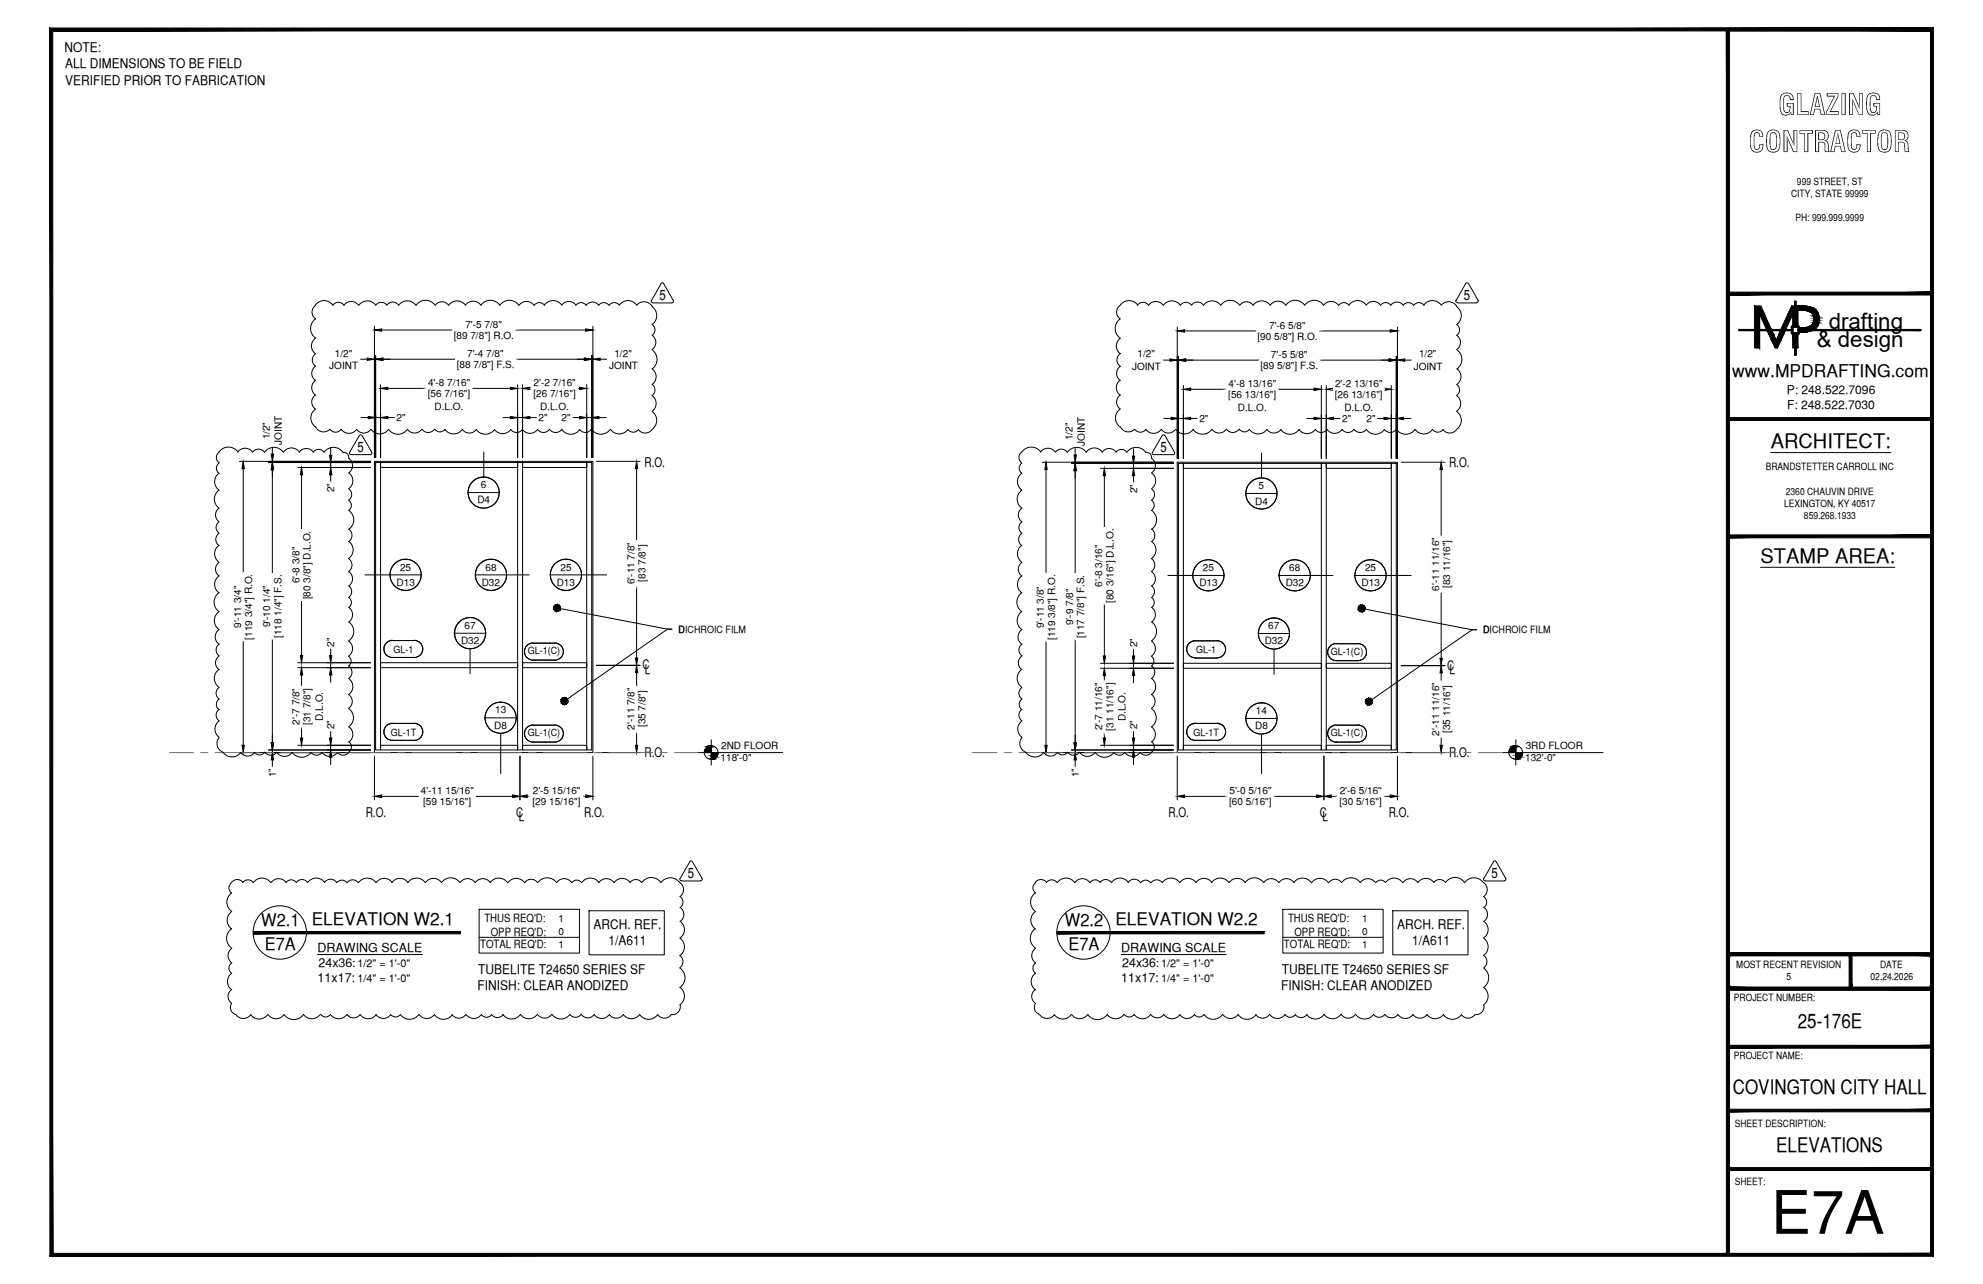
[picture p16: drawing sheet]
<svg xmlns="http://www.w3.org/2000/svg" width="432mm" height="279mm" viewBox="0 0 432 279" stroke-linecap="round" stroke-linejoin="round" font-family="sans-serif">
<defs><g id="words">
<text font-size="13.1" x="385.6" y="268.5">E7A</text>
<g font-size="6.3">
<text x="387.2" y="25">GLAZING</text>
<text x="380.8" y="33.1">CONTRACTOR</text>
</g>
<g font-size="4.9">
<text x="398.2" y="71.5">drafting</text>
<text x="395.6" y="75.5">&amp; design</text>
</g>
<g font-size="4.4">
<text x="385.6" y="97.5">ARCHITECT:</text>
<text x="383.3" y="122.5">STAMP AREA:</text>
<text x="391.5" y="223.7">25-176E</text>
<text x="377.3" y="238.1">COVINGTON CITY HALL</text>
<text x="386.8" y="250.7">ELEVATIONS</text>
</g>
<g font-size="3.8">
<text x="377.2" y="82">www.MPDRAFTING.com</text>
<text x="56.9" y="201.5">W2.1 ELEVATION W2.1</text>
<text x="231.9" y="201.5">W2.2 ELEVATION W2.2</text>
<text x="57.7" y="206.8">E7A</text>
<text x="232.7" y="206.8">E7A</text>
</g>
<g font-size="3.1">
<text x="143.6" y="65.2">5</text>
<text x="318.8" y="65.2">5</text>
<text x="77.9" y="98.3">5</text>
<text x="252.7" y="98.3">5</text>
<text x="149.8" y="191">5</text>
<text x="324.8" y="191">5</text>
</g>
<g font-size="2.9">
<text x="14" y="11.2">NOTE:</text>
<text x="14.2" y="14.8">ALL DIMENSIONS TO BE FIELD</text>
<text x="14.2" y="18.4">VERIFIED PRIOR TO FABRICATION</text>
<text x="140.3" y="101.5">R.O.</text>
<text x="315.5" y="101.7">R.O.</text>
<text x="139.9" y="145.6">C</text>
<text x="140.4" y="146.6">L</text>
<text x="315.1" y="145.7">C</text>
<text x="315.7" y="146.7">L</text>
<text x="140.3" y="164.7">R.O.</text>
<text x="315.5" y="164.7">R.O.</text>
<text x="79.6" y="177.7">R.O.</text>
<text x="112.4" y="177.7">C</text>
<text x="113" y="178.8">L</text>
<text x="127.2" y="177.7">R.O.</text>
<text x="254.4" y="177.7">R.O.</text>
<text x="287.4" y="177.7">C</text>
<text x="288" y="178.8">L</text>
<text x="302.4" y="177.7">R.O.</text>
<text x="129.2" y="202.1">ARCH. REF.</text>
<text x="304.2" y="202.1">ARCH. REF.</text>
<text x="132.5" y="205.7">1/A611</text>
<text x="307.5" y="205.7">1/A611</text>
<text x="103.9" y="215.5">FINISH: CLEAR ANODIZED</text>
<text x="104.1" y="211.9">TUBELITE T24650 SERIES SF</text>
<text x="279" y="215.5">FINISH: CLEAR ANODIZED</text>
<text x="279.1" y="211.9">TUBELITE T24650 SERIES SF</text>
</g>
<g font-size="2.7">
<text x="69.2" y="207.1">DRAWING SCALE</text>
<text x="244.2" y="207.1">DRAWING SCALE</text>
<text x="69.2" y="213.7">11x17:</text>
<text x="69.3" y="210.4">24x36:</text>
<text x="244.2" y="213.7">11x17:</text>
<text x="244.3" y="210.4">24x36:</text>
</g>
<g font-size="2.6">
<text x="389.1" y="85.8">P: 248.522.7096</text>
<text x="389.1" y="89">F: 248.522.7030</text>
</g>
<g font-size="2.5">
<text x="105.5" y="200.6">THUS REQ'D:</text>
<text x="106.9" y="203.6">OPP REQ'D:</text>
<text x="280.5" y="200.6">THUS REQ'D:</text>
<text x="281.9" y="203.6">OPP REQ'D:</text>
<text x="104.6" y="206.4">TOTAL REQ'D:</text>
<text x="279.6" y="206.4">TOTAL REQ'D:</text>
</g>
<g font-size="2.4">
<text x="77.9" y="210.5">1/2&quot; = 1'-0&quot;</text>
<text x="77.9" y="213.7">1/4&quot; = 1'-0&quot;</text>
<text x="252.9" y="210.5">1/2&quot; = 1'-0&quot;</text>
<text x="252.9" y="213.7">1/4&quot; = 1'-0&quot;</text>
</g>
<g font-size="2.2">
<text x="391.3" y="40.2">999 STREET, ST</text>
<text x="390" y="42.9">CITY, STATE 99999</text>
<text x="391" y="48.2">PH: 999.999.9999</text>
<text x="101.3" y="71.4">7'-5 7/8&quot;</text>
<text x="276.4" y="71.6">7'-6 5/8&quot;</text>
<text x="72.9" y="77.6">1/2&quot;</text>
<text x="98.8" y="73.8">[89 7/8&quot;] R.O.</text>
<text x="101.7" y="77.7">7'-4 7/8&quot;</text>
<text x="133.8" y="77.6">1/2&quot;</text>
<text x="247.7" y="77.8">1/2&quot;</text>
<text x="273.8" y="74">[90 5/8&quot;] R.O.</text>
<text x="276.7" y="77.9">7'-5 5/8&quot;</text>
<text x="309" y="77.8">1/2&quot;</text>
<text x="71.7" y="80.3">JOINT</text>
<text x="99.4" y="80.1">[88 7/8&quot;] F.S.</text>
<text x="132.7" y="80.3">JOINT</text>
<text x="246.5" y="80.5">JOINT</text>
<text x="274.4" y="80.3">[89 5/8&quot;] F.S.</text>
<text x="307.8" y="80.5">JOINT</text>
<text x="93.2" y="86.5">[56 7/16&quot;]</text>
<text x="93.2" y="84.1">4'-8 7/16&quot;</text>
<text x="94.6" y="89.2">D.L.O.</text>
<text x="116.1" y="86.5">[26 7/16&quot;]</text>
<text x="116.2" y="84.1">2'-2 7/16&quot;</text>
<text x="117.6" y="89.2">D.L.O.</text>
<text x="267.5" y="86.7">[56 13/16&quot;]</text>
<text x="267.5" y="84.3">4'-8 13/16&quot;</text>
<text x="269.6" y="89.3">D.L.O.</text>
<text x="290.6" y="86.7">[26 13/16&quot;]</text>
<text x="290.7" y="84.3">2'-2 13/16&quot;</text>
<text x="292.7" y="89.3">D.L.O.</text>
<text x="58.7" y="95.6" transform="rotate(-90 58.7 95.6)">1/2&quot;</text>
<text x="86.4" y="91.6">2&quot;</text>
<text x="117.3" y="91.6">2&quot;</text>
<text x="122.3" y="91.6">2&quot;</text>
<text x="233.6" y="95.8" transform="rotate(-90 233.6 95.8)">1/2&quot;</text>
<text x="261.2" y="91.8">2&quot;</text>
<text x="292.3" y="91.8">2&quot;</text>
<text x="297.6" y="91.8">2&quot;</text>
<text x="61.4" y="96.8" transform="rotate(-90 61.4 96.8)">JOINT</text>
<text x="236.2" y="97" transform="rotate(-90 236.2 97)">JOINT</text>
<text x="72.8" y="107.1" transform="rotate(-90 72.8 107.1)">2&quot;</text>
<text x="104.7" y="106.2">6</text>
<text x="247.6" y="107.3" transform="rotate(-90 247.6 107.3)">2&quot;</text>
<text x="274.1" y="106.4">5</text>
<text x="384.5" y="102.3">BRANDSTETTER CARROLL INC</text>
<text x="388.9" y="107.6">2360 CHAUVIN DRIVE</text>
<text x="103.9" y="109.5">D4</text>
<text x="273.3" y="109.8">D4</text>
<text x="388.5" y="110.3">LEXINGTON, KY 40517</text>
<text x="392.8" y="113">859.268.1933</text>
<text x="87.1" y="124.1">25</text>
<text x="105.7" y="124.1">68</text>
<text x="122" y="124.1">25</text>
<text x="261.9" y="124.3">25</text>
<text x="280.7" y="124.3">68</text>
<text x="297.2" y="124.3">25</text>
<text x="65.2" y="126.9" transform="rotate(-90 65.2 126.9)">6'-8 3/8&quot;</text>
<text x="67.6" y="130.4" transform="rotate(-90 67.6 130.4)">[80 3/8&quot;] D.L.O.</text>
<text x="86.4" y="127.4">D13</text>
<text x="104.9" y="127.4">D32</text>
<text x="121.2" y="127.4">D13</text>
<text x="138.2" y="127.1" transform="rotate(-90 138.2 127.1)">6'-11 7/8&quot;</text>
<text x="140.6" y="126.6" transform="rotate(-90 140.6 126.6)">[83 7/8&quot;]</text>
<text x="240" y="127.7" transform="rotate(-90 240 127.7)">6'-8 3/16&quot;</text>
<text x="242.4" y="131.2" transform="rotate(-90 242.4 131.2)">[80 3/16&quot;] D.L.O.</text>
<text x="261.2" y="127.6">D13</text>
<text x="280" y="127.6">D32</text>
<text x="296.5" y="127.6">D13</text>
<text x="313.4" y="128.5" transform="rotate(-90 313.4 128.5)">6'-11 11/16&quot;</text>
<text x="315.8" y="128" transform="rotate(-90 315.8 128)">[83 11/16&quot;]</text>
<text x="52.5" y="136.7" transform="rotate(-90 52.5 136.7)">9'-11 3/4&quot;</text>
<text x="58.9" y="136.5" transform="rotate(-90 58.9 136.5)">9'-10 1/4&quot;</text>
<text x="101.2" y="136.8">67</text>
<text x="147.8" y="137.7">DICHROIC FILM</text>
<text x="227.3" y="136.7" transform="rotate(-90 227.3 136.7)">9'-11 3/8&quot;</text>
<text x="233.7" y="136" transform="rotate(-90 233.7 136)">9'-9 7/8&quot;</text>
<text x="276.2" y="136.9">67</text>
<text x="323" y="137.8">DICHROIC FILM</text>
<text x="54.9" y="139.2" transform="rotate(-90 54.9 139.2)">[119 3/4&quot;] R.O.</text>
<text x="61.3" y="138.8" transform="rotate(-90 61.3 138.8)">[118 1/4&quot;] F.S.</text>
<text x="72.8" y="140.7" transform="rotate(-90 72.8 140.7)">2&quot;</text>
<text x="85.7" y="142">GL-1</text>
<text x="100.4" y="140.1">D32</text>
<text x="114.9" y="142.4">GL-1(C)</text>
<text x="229.7" y="139.3" transform="rotate(-90 229.7 139.3)">[119 3/8&quot;] R.O.</text>
<text x="236.1" y="138.9" transform="rotate(-90 236.1 138.9)">[117 7/8&quot;] F.S.</text>
<text x="247.6" y="140.8" transform="rotate(-90 247.6 140.8)">2&quot;</text>
<text x="260.5" y="142.1">GL-1</text>
<text x="275.4" y="140.2">D32</text>
<text x="289.8" y="142.5">GL-1(C)</text>
<text x="107.8" y="155.3">13</text>
<text x="273.5" y="155.4">14</text>
<text x="65.2" y="157.7" transform="rotate(-90 65.2 157.7)">2'-7 7/8&quot;</text>
<text x="67.6" y="157.7" transform="rotate(-90 67.6 157.7)">[31 7/8&quot;]</text>
<text x="70.3" y="156.8" transform="rotate(-90 70.3 156.8)">D.L.O.</text>
<text x="72.8" y="158.7" transform="rotate(-90 72.8 158.7)">2&quot;</text>
<text x="85.1" y="160.1">GL-1T</text>
<text x="107.6" y="158.6">D8</text>
<text x="114.9" y="160.2">GL-1(C)</text>
<text x="138.2" y="158.8" transform="rotate(-90 138.2 158.8)">2'-11 7/8&quot;</text>
<text x="140.6" y="158.2" transform="rotate(-90 140.6 158.2)">[35 7/8&quot;]</text>
<text x="240" y="158.9" transform="rotate(-90 240 158.9)">2'-7 11/16&quot;</text>
<text x="242.4" y="159" transform="rotate(-90 242.4 159)">[31 11/16&quot;]</text>
<text x="245.1" y="156.9" transform="rotate(-90 245.1 156.9)">D.L.O.</text>
<text x="247.6" y="158.7" transform="rotate(-90 247.6 158.7)">2&quot;</text>
<text x="259.9" y="160.1">GL-1T</text>
<text x="273.3" y="158.7">D8</text>
<text x="289.8" y="160.2">GL-1(C)</text>
<text x="313.4" y="160.1" transform="rotate(-90 313.4 160.1)">2'-11 11/16&quot;</text>
<text x="315.8" y="159.5" transform="rotate(-90 315.8 159.5)">[35 11/16&quot;]</text>
<text x="156.9" y="165.7">118'-0&quot;</text>
<text x="157" y="163">2ND FLOOR</text>
<text x="332.1" y="165.7">132'-0&quot;</text>
<text x="332.2" y="163">3RD FLOOR</text>
<text x="60.1" y="169.2" transform="rotate(-90 60.1 169.2)">1&quot;</text>
<text x="91.6" y="172.8">4'-11 15/16&quot;</text>
<text x="116" y="172.8">2'-5 15/16&quot;</text>
<text x="234.9" y="169.2" transform="rotate(-90 234.9 169.2)">1&quot;</text>
<text x="267.7" y="172.8">5'-0 5/16&quot;</text>
<text x="291.7" y="172.8">2'-6 5/16&quot;</text>
<text x="92.1" y="175.3">[59 15/16&quot;]</text>
<text x="116" y="175.3">[29 15/16&quot;]</text>
<text x="267.7" y="175.3">[60 5/16&quot;]</text>
<text x="291.7" y="175.3">[30 5/16&quot;]</text>
<text x="121.6" y="200.5">1</text>
<text x="121.6" y="203.5">0</text>
<text x="296.6" y="200.5">1</text>
<text x="296.6" y="203.5">0</text>
<text x="121.6" y="206.2">1</text>
<text x="296.6" y="206.2">1</text>
<text x="378.1" y="210.6">MOST RECENT REVISION</text>
<text x="389" y="213.3">5</text>
<text x="407.3" y="213.2">02.24.2026</text>
<text x="409.4" y="210.6">DATE</text>
<text x="377.6" y="217.8">PROJECT NUMBER:</text>
<text x="377.6" y="230.4">PROJECT NAME:</text>
<text x="377.8" y="245.2">SHEET DESCRIPTION:</text>
<text x="377.8" y="257.9">SHEET:</text>
</g>
</g></defs>
<!-- layer: COMPONENTS -->
<g fill="none" stroke="#000" stroke-width=".22">
<path d="M81.8 100.6h1.1v62.6h-1.1zM82.9 100.6h29.8v1.1h-29.8zM112.7 100.6h1.1v62.6h-1.1zM113.8 100.6h14v1.1h-14zM127.8 100.6h1v62.6h-1zM256.6 100.8h1.1v62.4h-1.1zM257.7 100.8h30v1.1h-30zM287.7 100.8h1.1v62.4h-1.1zM288.8 100.8h14.2v1.1h-14.2zM303 100.8h1v62.4h-1zM82.9 144.2h29.8v1.1h-29.8zM113.8 144.2h14v1.1h-14z"/>
<path d="M257.7 144.3h30v1.1h-30zM288.8 144.3h14.2v1.1h-14.2zM82.9 162.2h29.8v1h-29.8zM113.8 162.2h14v1h-14zM257.7 162.2h30v1h-30zM288.8 162.2h14.2v1h-14.2z"/>
</g>
<!-- layer: ROUGH OPENING -->
<path d="M81.5 100.4h47.6v63.4h-47.6zM256.3 100.6h48v63.2h-48z" fill="none" stroke="#000" stroke-width=".22"/>
<!-- layer: DIM -->
<g fill="none" stroke="#000" stroke-width=".22">
<path d="M78.4 78.2h1.5M81.5 71v28.6M81.5 78.2h.3M81.8 77.3v22.3M83.1 71.8h15.4M83.4 78.2h15.8M112.1 71.8h15.4M112.3 78.2h15M128.8 77.3v22.3M128.8 78.2h.3M129.1 71v28.6M130.7 78.2h1.6"/>
<path d="M253.2 78.4h1.6M256.3 71.2v28.6M256.3 78.4h.3M256.6 77.5v22.3M257.9 72h15.7M258.2 78.4h16M287.1 72h15.6M287.3 78.4h15.2M304 77.5v22.3M304 78.4h.3M304.3 71.2v28.6M305.9 78.4h1.6"/>
<path d="M59.3 97.2v1.6M72 97.5v1.6M78.6 90.9h1.6M81.8 90.9h1.1M82.9 83.7v15.9M84.5 90.9h1.5M84.5 84.5h8.4M102.7 84.5h8.4M109.5 90.9h1.6M112.7 90.9h1.1M112.7 83.7v15.9M113.8 83.7v15.9"/>
<path d="M115.4 90.9h1.6M115.4 84.5h.5M124.6 90.9h1.6M125.7 84.5h.5M127.8 83.7v15.9M127.8 90.9h1M130.4 90.9h1.6M234.1 97.4v1.6M246.8 97.7v1.6M253.4 91.1h1.6M256.6 91.1h1.1M257.7 83.9v15.9"/>
<path d="M259.3 91.1h1.6M259.3 84.7h7.9M278.2 84.7h7.9M284.5 91.1h1.6M287.7 91.1h1.1M287.7 83.9v15.9M288.8 83.9v15.9M290.4 84.7h.1M290.4 91.1h1.6M299.8 91.1h1.6M301.4 84.7h.1M303 83.9v15.9"/>
<path d="M303 91.1h1M305.6 91.1h1.6M52.1 100.4h28.6M53 102v22.7M58.5 100.6h22.2M59.3 100.4v.2M59.3 102.2v22.6M64.8 101.7h15.9M65.7 103.3v12M72 100.6v1.1M72 103.3v1.6M129.9 100.4h9.5"/>
<path d="M138.6 102v15.7M226.9 100.6h28.6M227.8 102.2v22.6M233.3 100.8h22.2M234.1 100.6v.2M234.1 102.4v22.4M239.6 101.9h15.9M240.5 103.5v11.3M246.8 100.8v1.1M246.8 103.5v1.6M305.1 100.6h9.5M313.8 102.2v14.4"/>
<path d="M53 139.4v22.8M59.3 139.1v22.5M65.7 130.7v11.9M138.6 127.4v15.8M227.8 139.6v22.6M234.1 139.2v22.4M240.5 131.4v11.3M313.8 128.8v14.5M64.8 145.3h15.9M64.8 144.2h15.9M65.7 146.9v2.5M65.7 158v2.6"/>
<path d="M72 141v1.6M72 144.2v1.1M72 146.9v1.6M72 159v1.6M129.9 144.8h9.5M138.6 146.4v3M138.6 159.1v3.1M239.6 145.4h15.9M239.6 144.3h15.9M240.5 147v1.3M240.5 159.3v1.3M246.8 141.2v1.5"/>
<path d="M246.8 144.3v1.1M246.8 147v1.6M246.8 159v1.6M305.1 144.8h9.5M313.8 146.4v1.8M52.1 163.8h28.6M58.5 163.2h22.2M59.3 163.2v.6M59.3 165.4v1.5M64.8 162.2h15.9M72 162.2v1M72 164.8v1.6"/>
<path d="M81.5 164.5v9.6M83.1 173.3h8.1M103.5 173.3h8.1M113.2 164.5v9.6M114.8 173.3h.9M126.7 173.3h.8M129.1 164.5v9.6M129.9 163.8h9.5M226.9 163.8h28.6M233.3 163.2h22.2M234.1 163.2v.6M234.1 165.4v1.5"/>
<path d="M239.6 162.2h15.9M246.8 162.2v1M246.8 164.8v1.6M256.3 164.5v9.6M257.9 173.3h9.5M277.2 173.3h9.5M288.3 164.5v9.6M289.9 173.3h1.5M301.2 173.3h1.5M304.3 164.5v9.6M305.1 163.8h9.5M313.8 160.4v1.8"/>
</g>
<g fill="#000" stroke="#000" stroke-width=".22">
<path d="M79.9 77.9l1.6 .3-1.6 .2zM81.5 71.8l1.6-.2v.5zM81.8 78.2l1.6-.3v.5zM127.3 77.9l1.5 .3-1.5 .2zM127.5 71.6l1.6 .2-1.6 .3zM129.1 78.2l1.6-.3v.5zM254.8 78.1l1.5 .3-1.5 .2zM256.3 72l1.6-.2v.5zM256.6 78.4l1.6-.3v.5zM302.5 78.1l1.5 .3-1.5 .2zM302.7 71.8l1.6 .2-1.6 .3zM304.3 78.4l1.6-.3v.5z"/>
<path d="M59.1 98.8h.5l-.3 1.6zM71.8 99.1h.5l-.3 1.5zM80.2 90.6l1.6 .3-1.6 .2zM82.9 90.9l1.6-.3v.5zM82.9 84.5l1.6-.2v.5zM111.1 84.3l1.6 .2-1.6 .3zM111.1 90.6l1.6 .3-1.6 .2zM113.8 84.5l1.6-.2v.5zM113.8 90.9l1.6-.3v.5zM126.2 90.6l1.6 .3-1.6 .2zM126.2 84.3l1.6 .2-1.6 .3zM128.8 90.9l1.6-.3v.5z"/>
<path d="M233.9 99h.5l-.3 1.6zM246.6 99.3h.5l-.3 1.5zM255 90.8l1.6 .3-1.6 .2zM257.7 91.1l1.6-.3v.5zM257.7 84.7l1.6-.2v.5zM286.1 84.5l1.6 .2-1.6 .3zM286.1 90.8l1.6 .3-1.6 .2zM288.8 84.7l1.6-.2v.5zM288.8 91.1l1.6-.3v.5zM301.4 90.8l1.6 .3-1.6 .2zM301.4 84.5l1.6 .2-1.6 .3zM304 91.1l1.6-.3v.5z"/>
<path d="M53 100.4l.2 1.6h-.5zM59.3 100.6l.3 1.6h-.5zM65.7 101.7l.2 1.6h-.5zM72 101.7l.3 1.6h-.5zM138.6 100.4l.3 1.6h-.5zM227.8 100.6l.2 1.6h-.5zM234.1 100.8l.3 1.6h-.5zM240.5 101.9l.2 1.6h-.5zM246.8 101.9l.3 1.6h-.5zM313.8 100.6l.3 1.6h-.5zM65.7 145.3l.2 1.6h-.5zM65.4 142.6h.5l-.2 1.6z"/>
<path d="M72 145.3l.3 1.6h-.5zM71.8 142.6h.5l-.3 1.6zM138.6 144.8l.3 1.6h-.5zM138.4 143.2h.5l-.3 1.6zM240.5 145.4l.2 1.6h-.5zM240.2 142.7h.5l-.2 1.6zM246.8 145.4l.3 1.6h-.5zM246.6 142.7h.5l-.3 1.6zM313.8 144.8l.3 1.6h-.5zM313.6 143.3h.5l-.3 1.5zM52.7 162.2h.5l-.2 1.6zM59.1 161.6h.5l-.3 1.6z"/>
<path d="M59.3 163.8l.3 1.6h-.5zM65.4 160.6h.5l-.2 1.6zM72 163.2l.3 1.6h-.5zM71.8 160.6h.5l-.3 1.6zM81.5 173.3l1.6-.3v.5zM111.6 173l1.6 .3-1.6 .2zM113.2 173.3l1.6-.3v.5zM127.5 173l1.6 .3-1.6 .2zM138.4 162.2h.5l-.3 1.6zM227.5 162.2h.5l-.2 1.6zM233.9 161.6h.5l-.3 1.6zM234.1 163.8l.3 1.6h-.5z"/>
<path d="M240.2 160.6h.5l-.2 1.6zM246.8 163.2l.3 1.6h-.5zM246.6 160.6h.5l-.3 1.6zM256.3 173.3l1.6-.3v.5zM286.7 173l1.6 .3-1.6 .2zM288.3 173.3l1.6-.3v.5zM302.7 173l1.6 .3-1.6 .2zM313.6 162.2h.5l-.3 1.6z"/>
</g>
<g fill="#fff" stroke="#fff" stroke-width=".22">
<path d="M101 69.3v2.5l8.6-2.5zM101 71.8l8.6-2.5v2.5z"/>
<path d="M98.5 71.8v2.9l13.6-2.9zM98.5 74.7l13.6-2.9v2.9z"/>
<path d="M101.4 75.7v2.5l8.6-2.5zM101.4 78.2l8.6-2.5v2.5z"/>
<path d="M99.2 78.2v2.8l13.1-2.8zM99.2 81l13.1-2.8v2.8z"/>
<path d="M132.3 75.6v5.1l7-5.1zM132.3 80.7l7-5.1v5.1z"/>
<path d="M71.4 75.6v5.1l7-5.1zM71.4 80.7l7-5.1v5.1z"/>
<path d="M122 89.7v2.3l2.6-2.3zM122 92l2.6-2.3v2.3z"/>
<path d="M86 89.7v2.3l2.6-2.3zM86 92l2.6-2.3v2.3z"/>
<path d="M92.9 82v2.5l9.8-2.5zM92.9 84.5l9.8-2.5v2.5z"/>
<path d="M92.9 84.5v5.1l9.8-5.1zM92.9 89.6l9.8-5.1v5.1z"/>
<path d="M115.9 82v2.5l9.8-2.5zM115.9 84.5l9.8-2.5v2.5z"/>
<path d="M115.9 84.5v5.1l9.8-5.1zM115.9 89.6l9.8-5.1v5.1z"/>
<path d="M117 89.7v2.3l2.6-2.3zM117 92l2.6-2.3v2.3z"/>
<path d="M50.5 127.2v9.8h2.5zM50.5 127.2h2.5v9.8z"/>
<path d="M53 124.7v14.7h2.8zM53 124.7h2.8v14.7z"/>
<path d="M56.9 127.1v9.7h2.4zM56.9 127.1h2.4v9.7z"/>
<path d="M59.3 124.8v14.3h2.9zM59.3 124.8h2.9v14.3z"/>
<path d="M56.8 90.2v7h5zM56.8 90.2h5v7z"/>
<path d="M58.1 166.9v2.5h2.4zM58.1 166.9h2.4v2.5z"/>
<path d="M70.8 104.9v2.5h2.4zM70.8 104.9h2.4v2.5z"/>
<path d="M70.8 156.4v2.6h2.4zM70.8 156.4h2.4v2.6z"/>
<path d="M63.2 149.4v8.6h2.5zM63.2 149.4h2.5v8.6z"/>
<path d="M65.7 149.5v8.5h5zM65.7 149.5h5v8.5z"/>
<path d="M63.2 118.7v8.6h2.5zM63.2 118.7h2.5v8.6z"/>
<path d="M65.7 115.3v15.4h2.8zM65.7 115.3h2.8v15.4z"/>
<path d="M70.8 138.4v2.6h2.4zM70.8 138.4h2.4v2.6z"/>
<path d="M91.2 170.8v2.5l12.3-2.5zM91.2 173.3l12.3-2.5v2.5z"/>
<path d="M91.9 173.3v2.8l11-2.8zM91.9 176.1l11-2.8v2.8z"/>
<path d="M115.7 170.8v2.5l11-2.5zM115.7 173.3l11-2.5v2.5z"/>
<path d="M115.7 173.3v2.8l11-2.8zM115.7 176.1l11-2.8v2.8z"/>
<path d="M136.2 149.4v9.7h2.4zM136.2 149.4h2.4v9.7z"/>
<path d="M138.6 150v8.5h2.9zM138.6 150h2.9v8.5z"/>
<path d="M136.2 117.7v9.7h2.4zM136.2 117.7h2.4v9.7z"/>
<path d="M138.6 118.3v8.5h2.9zM138.6 118.3h2.9v8.5z"/>
<path d="M276 69.6v2.4l8.6-2.4zM276 72l8.6-2.4v2.4z"/>
<path d="M273.6 72v2.9l13.5-2.9zM273.6 74.9l13.5-2.9v2.9z"/>
<path d="M276.4 75.9v2.5l8.6-2.5zM276.4 78.4l8.6-2.5v2.5z"/>
<path d="M274.2 78.4v2.8l13.1-2.8zM274.2 81.2l13.1-2.8v2.8z"/>
<path d="M307.5 75.8v5.1l7-5.1zM307.5 80.9l7-5.1v5.1z"/>
<path d="M246.2 75.8v5.1l7-5.1zM246.2 80.9l7-5.1v5.1z"/>
<path d="M297.2 89.9v2.4l2.6-2.4zM297.2 92.3l2.6-2.4v2.4z"/>
<path d="M260.9 89.9v2.4l2.6-2.4zM260.9 92.3l2.6-2.4v2.4z"/>
<path d="M267.2 82.3v2.4l11-2.4zM267.2 84.7l11-2.4v2.4z"/>
<path d="M267.2 84.7v5.1l11-5.1zM267.2 89.8l11-5.1v5.1z"/>
<path d="M290.4 82.3v2.4l11-2.4zM290.4 84.7l11-2.4v2.4z"/>
<path d="M290.4 84.7v5.1l11-5.1zM290.4 89.8l11-5.1v5.1z"/>
<path d="M292 89.9v2.4l2.6-2.4zM292 92.3l2.6-2.4v2.4z"/>
<path d="M225.4 127.3v9.7h2.4zM225.4 127.3h2.4v9.7z"/>
<path d="M227.8 124.8v14.8h2.8zM227.8 124.8h2.8v14.8z"/>
<path d="M231.7 127.8v8.5h2.4zM231.7 127.8h2.4v8.5z"/>
<path d="M234.1 124.8v14.4h2.9zM234.1 124.8h2.9v14.4z"/>
<path d="M231.6 90.4v7h5.1zM231.6 90.4h5.1v7z"/>
<path d="M232.9 166.9v2.5h2.4zM232.9 166.9h2.4v2.5z"/>
<path d="M245.6 105.1v2.6h2.4zM245.6 105.1h2.4v2.6z"/>
<path d="M245.6 156.4v2.6h2.4zM245.6 156.4h2.4v2.6z"/>
<path d="M238.1 148.3v11h2.4zM238.1 148.3h2.4v11z"/>
<path d="M240.5 148.3v11h5.1zM240.5 148.3h5.1v11z"/>
<path d="M238.1 118.2v9.8h2.4zM238.1 118.2h2.4v9.8z"/>
<path d="M240.5 114.8v16.6h2.8zM240.5 114.8h2.8v16.6z"/>
<path d="M245.6 138.6v2.6h2.4zM245.6 138.6h2.4v2.6z"/>
<path d="M267.4 170.8v2.5l9.8-2.5zM267.4 173.3l9.8-2.5v2.5z"/>
<path d="M267.4 173.3v2.8l9.8-2.8zM267.4 176.1l9.8-2.8v2.8z"/>
<path d="M291.4 170.8v2.5l9.8-2.5zM291.4 173.3l9.8-2.5v2.5z"/>
<path d="M291.4 173.3v2.8l9.8-2.8zM291.4 176.1l9.8-2.8v2.8z"/>
<path d="M311.4 148.2v12.2h2.4zM311.4 148.2h2.4v12.2z"/>
<path d="M313.8 148.8v11h2.9zM313.8 148.8h2.9v11z"/>
<path d="M311.4 116.6v12.2h2.4zM311.4 116.6h2.4v12.2z"/>
<path d="M313.8 117.2v11h2.9zM313.8 117.2h2.9v11z"/>
</g>
<!-- layer: GRID LINES -->
<g fill="none" stroke="#6c6c6c" stroke-width=".22">
<path d="M36.9 163.8h5.2M43.7 163.8h1.6M46.9 163.8h9.5M58 163.8h1.6M61.2 163.8h9.5M72.3 163.8h1.6M75.4 163.8h9.6M86.6 163.8h1.5M89.7 163.8h9.6M100.8 163.8h1.6M104 163.8h9.5M115.1 163.8h1.6"/>
<path d="M118.3 163.8h9.5M129.4 163.8h1.6M132.6 163.8h9.5M143.7 163.8h1.6M146.9 163.8h5.2M211.7 163.8h5.4M218.7 163.8h1.6M221.9 163.8h9.5M233 163.8h1.6M236.2 163.8h9.5M247.3 163.8h1.6M250.4 163.8h9.6"/>
<path d="M261.6 163.8h1.5M264.7 163.8h9.6M275.8 163.8h1.6M279 163.8h9.5M290.1 163.8h1.6M293.3 163.8h9.5M304.4 163.8h1.6M307.6 163.8h9.5M318.7 163.8h1.6M321.9 163.8h5.4"/>
</g>
<!-- layer: GLASS TAG -->
<g fill="none" stroke="#fff" stroke-width=".22">
<path d="M90.2 139.4h-5h5.4M120.8 140h-5h5.4M265 139.4l-5 .1h5.4M85.2 143.1h5.4h-5.1h4.7M90.2 157.4l-5 .1h5.4M115.8 143.6h5.4h-5.1h4.7M120.8 157.8h-5h5.4M260 143.1h5.4l-5.1 .1h4.7M265 157.4l-5 .1h5.4M290.6 143.7h5.4l-5 .1h4.7M295.7 140.1h-5.1h5.4M295.7 157.8h-5.1h5.4"/>
<path d="M85.2 161.1h5.4h-5.1h4.7M115.8 161.5h5.4h-5.1h4.7M260 161.1h5.4h-5.1h4.7M290.6 161.5h5.4h-5h4.7"/>
</g>
<g fill="#fff" stroke="#fff" stroke-width=".22">
<path d="M84.5 139.6l.7-.2h5.4zM84.5 139.6h6.6l-.5-.2zM84 140l.5-.4h6.6zM84 140h7.6l-.5-.4zM84 140h7.6l-7.9 .6zM83.7 140.6h8.2l-.3-.6zM83.7 140.6h8.2l-8.3 .6zM83.6 141.2h8.5l-.2-.6zM83.6 141.2h8.5l-8.4 .7zM83.7 141.9h8.2l.2-.7zM83.7 141.9h8.2l-7.9 .5zM84 142.4h7.6l.3-.5zM84 142.4h7.6l-7.1 .4zM84.5 142.8h6.6l.5-.4zM84.5 142.8h6.6l-5.9 .3zM85.2 143.1h5.4l.5-.3z"/>
<path d="M84.5 157.7l.7-.2h5.4zM84.5 157.7h6.6l-.5-.2zM84 158.1l.5-.4h6.6zM84 158.1h7.6l-.5-.4zM84 158.1h7.6l-7.9 .5zM83.7 158.6h8.2l-.3-.5zM83.7 158.6h8.2l-8.3 .7zM83.6 159.3h8.5l-.2-.7zM83.6 159.3h8.5l-8.4 .6zM83.7 159.9h8.2l.2-.6zM83.7 159.9h8.2l-7.9 .6zM84 160.5h7.6l.3-.6zM84 160.5h7.6l-7.1 .4zM84.5 160.9h6.6l.5-.4zM84.5 160.9h6.6l-5.9 .2zM85.2 161.1h5.4l.5-.2z"/>
<path d="M115.1 140.2l.7-.2h5.4zM115.1 140.2h6.6l-.5-.2zM114.6 140.6l.5-.4h6.6zM114.6 140.6h7.6l-.5-.4zM114.6 140.6h7.6l-7.9 .6zM114.3 141.2h8.3l-.4-.6zM114.3 141.2h8.3l-8.4 .6zM114.2 141.8h8.5l-.1-.6zM114.2 141.8h8.5l-8.4 .6zM114.3 142.4h8.3l.1-.6zM114.3 142.4h8.3l-8 .6zM114.6 143h7.6l.4-.6zM114.6 143h7.6l-7.1 .4zM115.1 143.4h6.6l.5-.4zM115.1 143.4h6.6l-5.9 .2zM115.8 143.6h5.4l.5-.2z"/>
<path d="M115.1 158.1l.7-.3h5.4zM115.1 158.1h6.6l-.5-.3zM114.6 158.4l.5-.3h6.6zM114.6 158.4h7.6l-.5-.3zM114.6 158.4h7.6l-7.9 .6zM114.3 159h8.3l-.4-.6zM114.3 159h8.3l-8.4 .6zM114.2 159.6h8.5l-.1-.6zM114.2 159.6h8.5l-8.4 .7zM114.3 160.3h8.3l.1-.7zM114.3 160.3h8.3l-8 .5zM114.6 160.8h7.6l.4-.5zM114.6 160.8h7.6l-7.1 .4zM115.1 161.2h6.6l.5-.4zM115.1 161.2h6.6l-5.9 .3zM115.8 161.5h5.4l.5-.3z"/>
<path d="M259.3 139.7l.7-.2h5.4zM259.3 139.7h6.6l-.5-.2zM258.8 140.1l.5-.4h6.6zM258.8 140.1h7.6l-.5-.4zM258.8 140.1h7.6l-7.9 .6zM258.5 140.7h8.3l-.4-.6zM258.5 140.7h8.3l-8.4 .6zM258.4 141.3h8.5l-.1-.6zM258.4 141.3h8.5l-8.4 .6zM258.5 141.9h8.3l.1-.6zM258.5 141.9h8.3l-8 .6zM258.8 142.5h7.6l.4-.6zM258.8 142.5h7.6l-7.1 .4zM259.3 142.9h6.6l.5-.4zM259.3 142.9h6.6l-5.9 .2zM260 143.1h5.4l.5-.2z"/>
<path d="M259.3 157.7l.7-.2h5.4zM259.3 157.7h6.6l-.5-.2zM258.8 158.1l.5-.4h6.6zM258.8 158.1h7.6l-.5-.4zM258.8 158.1h7.6l-7.9 .5zM258.5 158.6h8.3l-.4-.5zM258.5 158.6h8.3l-8.4 .7zM258.4 159.3h8.5l-.1-.7zM258.4 159.3h8.5l-8.4 .6zM258.5 159.9h8.3l.1-.6zM258.5 159.9h8.3l-8 .6zM258.8 160.5h7.6l.4-.6zM258.8 160.5h7.6l-7.1 .4zM259.3 160.9h6.6l.5-.4zM259.3 160.9h6.6l-5.9 .2zM260 161.1h5.4l.5-.2z"/>
<path d="M290.1 140.3l.5-.2h5.4zM290.1 140.3h6.6l-.7-.2zM289.6 140.7l.5-.4h6.6zM289.6 140.7h7.6l-.5-.4zM289.6 140.7h7.6l-8 .6zM289.2 141.3h8.3l-.3-.6zM289.2 141.3h8.3l-8.4 .6zM289.1 141.9h8.5l-.1-.6zM289.1 141.9h8.5l-8.4 .7zM289.2 142.6h8.3l.1-.7zM289.2 142.6h8.3l-7.9 .5zM289.6 143.1h7.6l.3-.5zM289.6 143.1h7.6l-7.1 .4zM290.1 143.5h6.6l.5-.4zM290.1 143.5h6.6l-6.1 .2zM290.6 143.7h5.4l.7-.2z"/>
<path d="M290.1 158.1l.5-.3h5.4zM290.1 158.1h6.6l-.7-.3zM289.6 158.4l.5-.3h6.6zM289.6 158.4h7.6l-.5-.3zM289.6 158.4h7.6l-8 .6zM289.2 159h8.3l-.3-.6zM289.2 159h8.3l-8.4 .6zM289.1 159.6h8.5l-.1-.6zM289.1 159.6h8.5l-8.4 .7zM289.2 160.3h8.3l.1-.7zM289.2 160.3h8.3l-7.9 .5zM289.6 160.8h7.6l.3-.5zM289.6 160.8h7.6l-7.1 .4zM290.1 161.2h6.6l.5-.4zM290.1 161.2h6.6l-6.1 .3zM290.6 161.5h5.4l.7-.3z"/>
</g>
<path d="M84 140l1.2-.6h5a1.84 1.84 0 0 1 1.9 1.8 1.84 1.84 0 0 1-1.9 1.9h-4.7a1.84 1.84 0 0 1-1.8-1.1 1.84 1.84 0 0 1 .3-2zM84 158.1l.5-.4 1-.3h4.7a1.84 1.84 0 0 1 1.9 1.9 1.84 1.84 0 0 1-1.9 1.8h-4.7a1.84 1.84 0 0 1-1.8-1 1.84 1.84 0 0 1 .3-2zM114.6 140.6l1.2-.6h5a1.84 1.84 0 0 1 1.9 1.8 1.84 1.84 0 0 1-1.9 1.8h-4.7a1.84 1.84 0 0 1-1.8-1 1.84 1.84 0 0 1 .3-2zM114.6 158.4l1.2-.6h5a1.84 1.84 0 0 1 1.9 1.8 1.84 1.84 0 0 1-1.9 1.9h-4.7a1.84 1.84 0 0 1-1.8-1.1 1.84 1.84 0 0 1 .3-2zM258.8 140.1l.5-.4 1-.3h4.7a1.87 1.87 0 0 1 1.9 1.9 1.87 1.87 0 0 1-1.9 1.9h-4.7a1.87 1.87 0 0 1-1.7-1.1 1.87 1.87 0 0 1 .2-2zM258.8 158.1l.5-.4 1-.3h4.7a1.84 1.84 0 0 1 1.9 1.9 1.84 1.84 0 0 1-1.9 1.8h-4.7a1.84 1.84 0 0 1-1.7-1 1.84 1.84 0 0 1 .2-2zM289.6 140.7l.5-.4 .5-.2h5.1a1.84 1.84 0 0 1 1.9 1.8 1.84 1.84 0 0 1-1.9 1.9h-4.7a1.87 1.87 0 0 1-1.7-1.1 1.87 1.87 0 0 1 .3-2zM289.6 158.4l1-.6h5.1a1.84 1.84 0 0 1 1.9 1.8 1.84 1.84 0 0 1-1.9 1.9h-4.7a1.84 1.84 0 0 1-1.7-1.1 1.84 1.84 0 0 1 .3-2z" fill="none" stroke="#000" stroke-width=".22"/>
<!-- layer: SYMBOLS -->
<g fill="none" stroke="#000" stroke-width=".22">
<path d="M101.9 107.2h6.8M271.3 107.4h6.8M84.9 125.1h6.9M85.4 139.3a1.87 1.87 0 0 0-1.8 1.9 1.87 1.87 0 0 0 1.8 1.9M85.5 139.4h4.7M90.2 139.3a1.87 1.87 0 0 1 1.9 1.9 1.87 1.87 0 0 1-1.9 1.9M99 137.8h6.8M103.5 125.1h6.8M116 139.9a1.87 1.87 0 0 0-1.8 1.9 1.87 1.87 0 0 0 1.8 1.8h4.8M116.1 140h4.7M119.8 125.1h6.8M120.8 139.9a1.87 1.87 0 0 1 1.9 1.9 1.87 1.87 0 0 1-1.9 1.8"/>
<path d="M259.7 125.2h6.9M260.3 139.4a1.87 1.87 0 0 0-1.9 1.9 1.87 1.87 0 0 0 1.9 1.8M260.3 139.4h4.7M265 139.4a1.87 1.87 0 0 1 1.9 1.9 1.87 1.87 0 0 1-1.9 1.8M274 137.9h6.8M278.5 125.2h6.9M295 125.2h6.9M85.4 157.4a1.87 1.87 0 0 0-1.8 1.8 1.87 1.87 0 0 0 1.8 1.9M85.5 143.1h4.7M85.5 157.4h4.7M90.2 157.4a1.87 1.87 0 0 1 1.9 1.8 1.87 1.87 0 0 1-1.9 1.9M105.6 156.2h6.9"/>
<path d="M116 157.7a1.87 1.87 0 0 0-1.8 1.9 1.87 1.87 0 0 0 1.8 1.9h4.8M116.1 157.8h4.7M120.8 157.7a1.87 1.87 0 0 1 1.9 1.9 1.87 1.87 0 0 1-1.9 1.9M260.3 157.4a1.87 1.87 0 0 0-1.9 1.8 1.87 1.87 0 0 0 1.9 1.9h4.7M260.3 157.4h4.7M260.3 143.2h4.7M265 157.4a1.87 1.87 0 0 1 1.9 1.8 1.87 1.87 0 0 1-1.9 1.9M271.3 156.3h6.8M290.9 140a1.87 1.87 0 0 0-1.8 1.9 1.87 1.87 0 0 0 1.8 1.9M290.9 157.7a1.87 1.87 0 0 0-1.8 1.9 1.87 1.87 0 0 0 1.8 1.9M291 157.8h4.7M291 140.1h4.7"/>
<path d="M295.7 140a1.87 1.87 0 0 1 1.9 1.9 1.87 1.87 0 0 1-1.9 1.9h-4.7M295.7 157.7a1.87 1.87 0 0 1 1.9 1.9 1.87 1.87 0 0 1-1.9 1.9h-4.7M85.5 161.1h4.7M152.1 163.8h18.3M154.9 161v5.5M327.3 163.8h21.8M330.1 161v5.5M104.3 197.9h21.9v9.5h-21.9zM279.3 197.9h21.9v9.5h-21.9zM104.3 204h21.9M279.3 204h21.9"/>
<circle cx="105.3" cy="107.2" r="3.4"/>
<circle cx="274.7" cy="107.3" r="3.4"/>
<circle cx="88.3" cy="125.1" r="3.4"/>
<circle cx="102.3" cy="137.8" r="3.4"/>
<circle cx="106.9" cy="125.1" r="3.4"/>
<circle cx="123.2" cy="125.1" r="3.4"/>
<circle cx="263.1" cy="125.2" r="3.4"/>
<circle cx="277.4" cy="137.8" r="3.4"/>
<circle cx="281.9" cy="125.2" r="3.4"/>
<circle cx="298.4" cy="125.2" r="3.4"/>
<circle cx="109" cy="156.2" r="3.4"/>
<circle cx="274.7" cy="156.3" r="3.4"/>
<circle cx="154.8" cy="163.7" r="1.49"/>
<circle cx="330" cy="163.7" r="1.49"/>
<circle cx="60.9" cy="202.9" r="5.8"/>
<circle cx="235.9" cy="202.9" r="5.8"/>
</g>
<!-- layer: DETAIL TAG -->
<path d="M105.3 103.8l.9 .1M274.7 104l.9 .1M88.3 121.7l.9 .1M102.4 134.4l.9 .1M106.9 121.7l.9 .1M123.3 121.7l-.9 .1M263.1 121.8l.9 .1M277.4 134.5l.9 .1M281.9 121.8l.9 .1M298.4 121.8l-.8 .1M109 152.8l.9 .1M274.7 153h.9" fill="none" stroke="#fff" stroke-width=".22"/>
<g fill="#fff" stroke="#fff" stroke-width=".22">
<path d="M100.7 140.7l.8 .4 .9 .1zM100.7 140.7l2.6 .4-.9 .1zM100 140.2l.7 .5 2.6 .4zM100 140.2l4.1 .5-.8 .4zM99.4 139.5l.6 .7 4.1 .5zM99.4 139.5l5.4 .7-.7 .5zM99.1 138.7l.3 .8 5.4 .7zM99.1 138.7l6.2 .8-.5 .7zM99 137.8l.1 .9 6.2 .8zM99 137.8l6.7 .9-.4 .8zM99.1 136.9l-.1 .9 6.7 .9zM99.1 136.9l6.7 .9-.1 .9zM99.4 136.1l-.3 .8 6.7 .9zM99.4 136.1l6.3 .8 .1 .9zM100 135.4l-.6 .7 6.3 .8zM100 135.4l5.3 .7 .4 .8zM100 135.4l5.3 .7-4.6-1.3zM100.7 134.8l4.1 .6 .5 .7zM100.7 134.8l4.1 .6-3.3-.9zM101.5 134.5l2.6 .3 .7 .6zM101.5 134.5l2.6 .3-1.7-.4zM102.4 134.4l1.7 .4z"/>
<path d="M107.3 159.1l1.7 .5zM107.3 159.1l2.6 .3-.9 .2zM106.6 158.6l.7 .5 2.6 .3zM106.6 158.6l4.1 .5-.8 .3zM106.1 157.9l.5 .7 4.1 .5zM106.1 157.9l5.3 .7-.7 .5zM105.7 157.1l.4 .8 5.3 .7zM105.7 157.1l6.3 .8-.6 .7zM105.6 156.2l.1 .9 6.3 .8zM105.6 156.2l6.7 .9-.3 .8zM105.7 155.3l-.1 .9 6.7 .9zM105.7 155.3l6.8 .9-.2 .9zM106.1 154.5l-.4 .8 6.8 .9zM106.1 154.5l6.2 .8 .2 .9zM106.6 153.8l-.5 .7 6.2 .8zM106.6 153.8l5.4 .7 .3 .8zM106.6 153.8l5.4 .7-4.7-1.3zM107.3 153.2l4.1 .6 .6 .7zM107.3 153.2l4.1 .6-3.3-.9zM108.1 152.9l2.6 .3 .7 .6zM108.1 152.9l2.6 .3-1.7-.4zM109 152.8l1.7 .4z"/>
<path d="M86.6 128.1l1.7 .4zM86.6 128.1l2.6 .3-.9 .1zM85.9 127.5l.7 .6 2.6 .3zM85.9 127.5l4.1 .6-.8 .3zM85.4 126.8l.5 .7 4.1 .6zM85.4 126.8l5.3 .7-.7 .6zM85 126l.4 .8 5.3 .7zM85 126l6.2 .8-.5 .7zM84.9 125.1l.1 .9 6.2 .8zM84.9 125.1l6.7 .9-.4 .8zM85 124.2l-.1 .9 6.7 .9zM85 124.2l6.8 .9-.2 .9zM85.4 123.4l-.4 .8 6.8 .9zM85.4 123.4l6.2 .8 .2 .9zM85.9 122.7l-.5 .7 6.2 .8zM85.9 122.7l5.3 .7 .4 .8zM85.9 122.7l5.3 .7-4.6-1.2zM86.6 122.2l4.1 .5 .5 .7zM86.6 122.2l4.1 .5-3.3-.9zM87.4 121.8l2.6 .4 .7 .5zM87.4 121.8l2.6 .4-1.7-.5zM88.3 121.7l.9 .1 .8 .4z"/>
<path d="M105.2 128.1l1.7 .4zM105.2 128.1l2.6 .3-.9 .1zM104.5 127.5l.7 .6 2.6 .3zM104.5 127.5l4.1 .6-.8 .3zM103.9 126.8l.6 .7 4.1 .6zM103.9 126.8l5.4 .7-.7 .6zM103.6 126l.3 .8 5.4 .7zM103.6 126l6.3 .8-.6 .7zM103.5 125.1l.1 .9 6.3 .8zM103.5 125.1l6.7 .9-.3 .8zM103.6 124.2l-.1 .9 6.7 .9zM103.6 124.2l6.7 .9-.1 .9zM103.9 123.4l-.3 .8 6.7 .9zM103.9 123.4l6.3 .8 .1 .9zM104.5 122.7l-.6 .7 6.3 .8zM104.5 122.7l5.4 .7 .3 .8zM104.5 122.7l5.4 .7-4.7-1.2zM105.2 122.2l4.1 .5 .6 .7zM105.2 122.2l4.1 .5-3.3-.9zM106 121.8l2.6 .4 .7 .5zM106 121.8l2.6 .4-1.7-.5zM106.9 121.7l.9 .1 .8 .4z"/>
<path d="M123.3 128.5l1.7-.4zM122.4 128.4l.9 .1 1.7-.4zM122.4 128.4l3.3-.9-.7 .6zM121.5 128.1l.9 .3 3.3-.9zM121.5 128.1l4.7-1.3-.5 .7zM120.8 127.5l.7 .6 4.7-1.3zM120.8 127.5l5.8-1.5-.4 .8zM120.3 126.8l.5 .7 5.8-1.5zM120.3 126.8l6.3-1.7v.9zM120 126l.3 .8 6.3-1.7zM120 126l6.6-1.8v.9zM119.8 125.1l.2 .9 6.6-1.8zM119.8 125.1l6.4-1.7 .4 .8zM120 124.2l-.2 .9 6.4-1.7zM120 124.2l5.7-1.5 .5 .7zM120.3 123.4l-.3 .8 5.7-1.5zM120.3 123.4l4.7-1.2 .7 .5zM120.8 122.7l-.5 .7 4.7-1.2zM120.8 122.7l3.3-.9 .9 .4zM120.8 122.7l3.3-.9-2.6 .4zM121.5 122.2l1.8-.5 .8 .1zM121.5 122.2l1.8-.5-.9 .1z"/>
<path d="M103.6 110.2l1.7 .4zM103.6 110.2l2.6 .3-.9 .1zM102.9 109.6l.7 .6 2.6 .3zM102.9 109.6l4.1 .6-.8 .3zM102.4 108.9l.5 .7 4.1 .6zM102.4 108.9l5.4 .7-.8 .6zM102 108.1l.4 .8 5.4 .7zM102 108.1l6.3 .8-.5 .7zM101.9 107.2l.1 .9 6.3 .8zM101.9 107.2l6.7 .9-.3 .8zM102 106.3l-.1 .9 6.7 .9zM102 106.3l6.7 .9-.1 .9zM102.4 105.5l-.4 .8 6.7 .9zM102.4 105.5l6.2 .8 .1 .9zM102.9 104.8l-.5 .7 6.2 .8zM102.9 104.8l5.4 .7 .3 .8zM102.9 104.8l5.4 .7-4.7-1.2zM103.6 104.3l4.2 .5 .5 .7zM103.6 104.3l4.2 .5-3.3-.9zM104.5 103.9l2.5 .4 .8 .5zM104.5 103.9l2.5 .4-1.7-.5zM105.3 103.8l1.7 .5z"/>
<path d="M275.7 140.8l1.7 .5zM275.7 140.8l2.6 .4-.9 .1zM275 140.3l.7 .5 2.6 .4zM275 140.3l4.1 .5-.8 .4zM274.4 139.6l.6 .7 4.1 .5zM274.4 139.6l5.4 .7-.7 .5zM274.1 138.7l.3 .9 5.4 .7zM274.1 138.7l6.3 .9-.6 .7zM274 137.9l.1 .8 6.3 .9zM274 137.9l6.7 .8-.3 .9zM274.1 137l-.1 .9 6.7 .8zM274.1 137l6.7 .9-.1 .8zM274.4 136.2l-.3 .8 6.7 .9zM274.4 136.2l6.3 .8 .1 .9zM275 135.4l-.6 .8 6.3 .8zM275 135.4l5.4 .8 .3 .8zM275 135.4l5.4 .8-4.7-1.3zM275.7 134.9l4.1 .5 .6 .8zM275.7 134.9l4.1 .5-3.3-.8zM276.5 134.6l2.6 .3 .7 .5zM276.5 134.6l2.6 .3-1.7-.4zM277.4 134.5l1.7 .4z"/>
<path d="M261.4 128.1l1.7 .5zM261.4 128.1l2.6 .4-.9 .1zM260.7 127.6l.7 .5 2.6 .4zM260.7 127.6l4.2 .5-.9 .4zM260.2 126.9l.5 .7 4.2 .5zM260.2 126.9l5.4 .7-.7 .5zM259.8 126.1l.4 .8 5.4 .7zM259.8 126.1l6.3 .8-.5 .7zM259.7 125.2l.1 .9 6.3 .8zM259.7 125.2l6.7 .9-.3 .8zM259.8 124.3l-.1 .9 6.7 .9zM259.8 124.3l6.8 .9-.2 .9zM260.2 123.5l-.4 .8 6.8 .9zM260.2 123.5l6.2 .8 .2 .9zM260.7 122.8l-.5 .7 6.2 .8zM260.7 122.8l5.4 .7 .3 .8zM260.7 122.8l5.4 .7-4.7-1.3zM261.4 122.2l4.2 .6 .5 .7zM261.4 122.2l4.2 .6-3.3-.9zM262.3 121.9l2.6 .3 .7 .6zM262.3 121.9l2.6 .3-1.8-.4zM263.1 121.8l1.8 .4z"/>
<path d="M280.2 128.1l1.7 .5zM280.2 128.1l2.6 .4-.9 .1zM279.5 127.6l.7 .5 2.6 .4zM279.5 127.6l4.2 .5-.9 .4zM279 126.9l.5 .7 4.2 .5zM279 126.9l5.4 .7-.7 .5zM278.6 126.1l.4 .8 5.4 .7zM278.6 126.1l6.3 .8-.5 .7zM278.5 125.2l.1 .9 6.3 .8zM278.5 125.2l6.7 .9-.3 .8zM278.6 124.3l-.1 .9 6.7 .9zM278.6 124.3l6.8 .9-.2 .9zM279 123.5l-.4 .8 6.8 .9zM279 123.5l6.2 .8 .2 .9zM279.5 122.8l-.5 .7 6.2 .8zM279.5 122.8l5.4 .7 .3 .8zM279.5 122.8l5.4 .7-4.7-1.3zM280.2 122.2l4.2 .6 .5 .7zM280.2 122.2l4.2 .6-3.3-.9zM281.1 121.9l2.6 .3 .7 .6zM281.1 121.9l2.6 .3-1.8-.4zM281.9 121.8l1.8 .4z"/>
<path d="M298.4 128.6l1.8-.5zM297.6 128.5l.8 .1 1.8-.5zM297.6 128.5l3.3-.9-.7 .5zM296.7 128.1l.9 .4 3.3-.9zM296.7 128.1l4.7-1.2-.5 .7zM296 127.6l.7 .5 4.7-1.2zM296 127.6l5.8-1.5-.4 .8zM295.5 126.9l.5 .7 5.8-1.5zM295.5 126.9l6.4-1.7-.1 .9zM295.1 126.1l.4 .8 6.4-1.7zM295.1 126.1l6.7-1.8 .1 .9zM295 125.2l.1 .9 6.7-1.8zM295 125.2l6.4-1.7 .4 .8zM295.1 124.3l-.1 .9 6.4-1.7zM295.1 124.3l5.8-1.5 .5 .7zM295.5 123.5l-.4 .8 5.8-1.5zM295.5 123.5l4.7-1.3 .7 .6zM296 122.8l-.5 .7 4.7-1.3zM296 122.8l3.3-.9 .9 .3zM296 122.8l3.3-.9-2.6 .3zM296.7 122.2l1.7-.4 .9 .1zM296.7 122.2l1.7-.4z"/>
<path d="M273 110.4l1.7 .4zM273 110.4l2.6 .3-.9 .1zM272.3 109.8l.7 .6 2.6 .3zM272.3 109.8l4.1 .6-.8 .3zM271.7 109.1l.6 .7 4.1 .6zM271.7 109.1l5.4 .7-.7 .6zM271.4 108.3l.3 .8 5.4 .7zM271.4 108.3l6.2 .8-.5 .7zM271.3 107.4l.1 .9 6.2 .8zM271.3 107.4l6.7 .9-.4 .8zM271.4 106.6l-.1 .8 6.7 .9zM271.4 106.6l6.7 .8-.1 .9zM271.7 105.7l-.3 .9 6.7 .8zM271.7 105.7l6.3 .9 .1 .8zM272.3 105l-.6 .7 6.3 .9zM272.3 105l5.3 .7 .4 .9zM272.3 105l5.3 .7-4.6-1.2zM273 104.5l4.1 .5 .5 .7zM273 104.5l4.1 .5-3.3-.9zM273.8 104.1l2.6 .4 .7 .5zM273.8 104.1l2.6 .4-1.7-.5zM274.7 104l1.7 .5z"/>
<path d="M273 159.3l1.7 .5zM273 159.3l2.6 .3-.9 .2zM272.3 158.7l.7 .6 2.6 .3zM272.3 158.7l4.1 .6-.8 .3zM271.7 158.1l.6 .6 4.1 .6zM271.7 158.1l5.4 .6-.7 .6zM271.4 157.2l.3 .9 5.4 .6zM271.4 157.2l6.2 .9-.5 .6zM271.3 156.3l.1 .9 6.2 .9zM271.3 156.3l6.7 .9-.4 .9zM271.4 155.4l-.1 .9 6.7 .9zM271.4 155.4l6.7 .9-.1 .9zM271.7 154.6l-.3 .8 6.7 .9zM271.7 154.6l6.3 .8 .1 .9zM272.3 153.9l-.6 .7 6.3 .8zM272.3 153.9l5.3 .7 .4 .8zM272.3 153.9l5.3 .7-4.6-1.2zM273 153.4l4.1 .5 .5 .7zM273 153.4l4.1 .5-3.3-.9zM273.8 153l2.6 .4 .7 .5zM273.8 153l2.6 .4-1.7-.4zM274.7 153h.9l.8 .4z"/>
</g>
<g fill="none" stroke="#000" stroke-width=".22">
<path d="M105.3 98.4v5.4M274.7 98.6v5.4M79.5 125.1h5.4M110.3 125.1h5M126.6 125.1h5.5M254.3 125.2h5.4M285.4 125.2h4.9M301.9 125.2h5.4M102.4 141.2v5.4M109 159.6v8.7M274.7 159.6v8.7M277.4 141.3v5.4"/>
<circle cx="105.3" cy="107.2" r="3.4"/>
<circle cx="274.7" cy="107.4" r="3.4"/>
<circle cx="88.3" cy="125.1" r="3.4"/>
<circle cx="102.4" cy="137.8" r="3.4"/>
<circle cx="106.9" cy="125.1" r="3.4"/>
<circle cx="123.2" cy="125.1" r="3.4"/>
<circle cx="263.1" cy="125.2" r="3.4"/>
<circle cx="277.4" cy="137.9" r="3.4"/>
<circle cx="281.9" cy="125.2" r="3.4"/>
<circle cx="298.4" cy="125.2" r="3.4"/>
<circle cx="109" cy="156.2" r="3.4"/>
<circle cx="274.7" cy="156.4" r="3.4"/>
</g>
<!-- layer: SYMBOLS -->
<g fill="#000" stroke="#000" stroke-width=".22">
<path d="M154.6 162.3l.3-.1zM154.9 165.2h.5zM329.8 162.3l.3-.1zM330.1 165.2h.5z"/>
<path d="M154.6 162.3l.3 .1zM154.4 162.4h.5z"/>
<path d="M154.4 162.4h.5zM154.1 162.4h.8z"/>
<path d="M154.1 162.4l.8 .2v-.2zM154.1 162.4l.8 .2h-1z"/>
<path d="M153.9 162.6l1 .2v-.2zM153.7 162.8l.2-.2 1 .2z"/>
<path d="M153.7 162.8l1.2 .2v-.2zM153.7 162.8l1.2 .2h-1.3z"/>
<path d="M153.6 163l1.3 .3v-.3zM153.6 163l1.3 .3h-1.4z"/>
<path d="M153.5 163.3l1.4 .2v-.2zM153.5 163.3l1.4 .2h-1.5z"/>
<path d="M153.4 163.5l1.5 .3v-.3zM153.4 163.5l1.5 .3h-1.5z"/>
<path d="M154.9 165.2h.2zM154.9 165.2h.2z"/>
<path d="M154.9 165l.5 .2 .2-.2zM154.9 165l.5 .2h-.5z"/>
<path d="M154.9 164.9l.7 .1 .2-.1zM154.9 164.9l.7 .1h-.7z"/>
<path d="M154.9 164.7l.9 .2 .2-.2zM154.9 164.7l.9 .2h-.9z"/>
<path d="M154.9 164.5l1.1 .2 .1-.2zM154.9 164.5l1.1 .2h-1.1z"/>
<path d="M154.9 164.3l1.2 .2 .2-.2zM154.9 164.3l1.2 .2h-1.2z"/>
<path d="M154.9 164l1.4 .3v-.3zM154.9 164l1.4 .3h-1.4z"/>
<path d="M154.9 163.8l1.4 .2 .1-.2zM154.9 163.8l1.4 .2h-1.4z"/>
<path d="M329.8 162.3l.3 .1zM329.6 162.4h.5z"/>
<path d="M329.6 162.4h.5zM329.4 162.4h.7z"/>
<path d="M329.4 162.4l.7 .2v-.2zM329.1 162.6l.3-.2 .7 .2z"/>
<path d="M329.1 162.6l1 .2v-.2zM329.1 162.6l1 .2h-1.2z"/>
<path d="M328.9 162.8l1.2 .2v-.2zM328.9 162.8l1.2 .2h-1.3z"/>
<path d="M328.8 163l1.3 .3v-.3zM328.8 163l1.3 .3h-1.4z"/>
<path d="M328.7 163.3l1.4 .2v-.2zM328.7 163.3l1.4 .2h-1.5z"/>
<path d="M328.6 163.5l1.5 .3v-.3zM328.6 163.5l1.5 .3h-1.5z"/>
<path d="M330.1 165.2h.2zM330.1 165.2h.2z"/>
<path d="M330.1 165l.5 .2 .2-.2zM330.1 165l.5 .2h-.5z"/>
<path d="M330.1 164.9l.7 .1 .2-.1zM330.1 164.9l.7 .1h-.7z"/>
<path d="M330.1 164.7l.9 .2 .2-.2zM330.1 164.7l.9 .2h-.9z"/>
<path d="M330.1 164.5l1.1 .2 .2-.2zM330.1 164.5l1.1 .2h-1.1z"/>
<path d="M330.1 164.3l1.3 .2 .1-.2zM330.1 164.3l1.3 .2h-1.3z"/>
<path d="M330.1 164l1.4 .3v-.3zM330.1 164l1.4 .3h-1.4z"/>
<path d="M330.1 163.8l1.4 .2 .1-.2zM330.1 163.8l1.4 .2h-1.4z"/>
<path d="M55.2 202.7v.5l45.1-.5zM55.2 203.2l45.1-.5v.5z"/>
<path d="M230.2 202.7v.5l45.1-.5zM230.2 203.2l45.1-.5v.5z"/>
</g>
<!-- layer: MEDIUM_2 -->
<path d="M69.2 207.7h22.8M244.2 207.7h22.8" fill="none" stroke="#000" stroke-width=".22"/>
<!-- layer: NOTES -->
<path d="M122 132.5l23.4 4.4h.9h-.9l-21.8 15.2M297.3 132.5l23.2 4.5h1.1h-1.1l-21.7 15.2M128.3 198.2h16.4v9.6h-16.4zM303.3 198.2h16.4v9.6h-16.4z" fill="none" stroke="#000" stroke-width=".22"/>
<g fill="#000" stroke="#000" stroke-width=".22">
<path d="M120.5 132.1v.4l.8-.2zM120.5 132.5l.8-.2-.5 .6zM121.3 132.3l-.5 .6 .4 .2z"/>
<path d="M121.3 132.3l-.1 .8 .3-.1zM121.3 132.3l.6 .5-.4 .2zM121.3 132.3l.6 .5 .1-.3z"/>
<path d="M121 131.6l.3 .7 .1-.8zM120.7 131.8l.3-.2 .3 .7zM120.7 131.8l-.2 .3 .8 .2z"/>
<path d="M121.3 132.3l.7 .2v-.5zM121.8 131.7l.2 .3-.7 .3zM121.4 131.5l-.1 .8 .5-.6z"/>
<path d="M295.7 132.3v.4l.8-.3zM295.7 132.7l.8-.3-.5 .6zM296.5 132.4l-.5 .6 .4 .2z"/>
<path d="M296.5 132.4l-.1 .8h.3zM296.5 132.4l.6 .5-.4 .3zM296.5 132.4l.6 .5 .2-.4z"/>
<path d="M296.2 131.6l.3 .8 .2-.8zM295.9 131.9l.3-.3 .3 .8zM295.9 131.9l-.2 .4 .8 .1z"/>
<path d="M296.5 132.4l.8 .1-.1-.4zM297 131.8l.2 .3-.7 .3zM296.7 131.6l-.2 .8 .5-.6z"/>
<path d="M122.2 153l.4 .3 .3-.7zM122.9 152.6v.8l-.3-.1zM122.9 152.6v.8l.4-.2z"/>
<path d="M122.4 151.9l-.2 .3 .7 .4zM122.2 152.2l.7 .4-.8 .1zM122.1 152.7l.1 .3 .7-.4z"/>
<path d="M122.9 152.6l.4 .6 .3-.3zM122.9 152.6l.8-.1-.1 .4zM122.9 152.6l.8-.1-.1-.4z"/>
<path d="M123.3 151.8l-.4 .8 .7-.5zM122.8 151.8h.5l-.4 .8zM122.4 151.9l.5 .7-.1-.8z"/>
<path d="M297.4 153.1l.4 .3 .3-.7zM298.1 152.7l.1 .8-.4-.1zM298.1 152.7l.1 .8 .4-.2z"/>
<path d="M297.6 152l-.2 .3 .7 .4zM297.4 152.3l.7 .4h-.8zM297.3 152.7l.1 .4 .7-.4z"/>
<path d="M298.1 152.7l.5 .6 .2-.3zM298.1 152.7l.8-.1-.1 .4zM298.1 152.7l.8-.1-.1-.4z"/>
<path d="M298.4 152l-.3 .7 .7-.5zM298 151.9l.4 .1-.3 .7zM297.6 152l.5 .7-.1-.8z"/>
</g>
<!-- layer: 5TH REVISION -->
<g fill="none" stroke="#000" stroke-width=".22">
<path d="M68.7 69.4a2.57 2.57 0 0 0 0 4.2 2.06 2.06 0 0 0 0 3.4 1.68 1.68 0 0 0 0 2.7 1.85 1.85 0 0 0 0 3.1M78.1 66.4a1.94 1.94 0 0 0-3.2 0 1.48 1.48 0 0 0-2.4 0 2.35 2.35 0 0 0-4 .3 1.81 1.81 0 0 0 .2 2.7M84.2 66.4a1.56 1.56 0 0 1 2.6 0M84.2 66.4a1.49 1.49 0 0 0-2.4 0 2.24 2.24 0 0 0-3.7 0M86.8 66.5a2.32 2.32 0 0 1 3.8 0M90.6 66.4a2.51 2.51 0 0 1 4.1 0M94.8 66.4a1.75 1.75 0 0 1 2.9 0M113 66.4a2.51 2.51 0 0 0-4.2 0 2.53 2.53 0 0 0-4.1 0 2.07 2.07 0 0 0-3.4 0 2.22 2.22 0 0 0-3.6 0M113 66.4a2 2 0 0 1 3.3 0M116.3 66.4a1.37 1.37 0 0 1 2.3 0M118.5 66.4a2.31 2.31 0 0 1 3.8 0 1.87 1.87 0 0 1 3.1 0M125.4 66.4a1.37 1.37 0 0 1 2.2 0"/>
<path d="M132.6 66.4a1.37 1.37 0 0 0-2.2 0 1.67 1.67 0 0 0-2.8 0M132.6 66.4a1.37 1.37 0 0 1 2.3 0M134.8 66.4a2.33 2.33 0 0 1 3.9 0 2.06 2.06 0 0 1 3.3 .3M141.8 65.3a.35 .35 0 0 0 .3 .5M141.9 65.4l2-3.7a.35 .35 0 0 1 .6 0l2.1 3.7M142 76.1a2.57 2.57 0 0 1 0 4.2M142 66.7a2.38 2.38 0 0 1 0 3.9M142 70.6a1.43 1.43 0 0 1 0 2.4M142 73a1.87 1.87 0 0 1 0 3.1M142.2 65.9h4.2M146.6 65.3a.35 .35 0 0 1-.3 .5M243.9 69.4a2.57 2.57 0 0 0 0 4.2 2.1 2.1 0 0 0 .1 3.4 1.64 1.64 0 0 0-.1 2.7 1.89 1.89 0 0 0 0 3.1"/>
<path d="M247.7 66.4a2.44 2.44 0 0 0-4.1 .3 1.81 1.81 0 0 0 .3 2.7M253.3 66.4a1.94 1.94 0 0 0-3.2 0 1.48 1.48 0 0 0-2.4 0M259.4 66.4a1.49 1.49 0 0 0-2.4 0 2.24 2.24 0 0 0-3.7 0M259.5 66.4a1.56 1.56 0 0 1 2.5 0M262 66.5a2.32 2.32 0 0 1 3.8 0M265.8 66.4a2.51 2.51 0 0 1 4.1 0M270 66.4a1.75 1.75 0 0 1 2.9 0M288.2 66.4a2 2 0 0 1 3.3 0M288.2 66.4a2.51 2.51 0 0 0-4.1 0 2.53 2.53 0 0 0-4.1 0 2.07 2.07 0 0 0-3.4 0 2.28 2.28 0 0 0-3.7 0M291.5 66.4a1.36 1.36 0 0 1 2.2 0 2.31 2.31 0 0 1 3.8 0 1.86 1.86 0 0 1 3.1 0 1.34 1.34 0 0 1 2.2 0 1.67 1.67 0 0 1 2.8 0 1.37 1.37 0 0 1 2.2 0M307.8 66.4a1.37 1.37 0 0 1 2.3 0M310 66.4a2.32 2.32 0 0 1 3.9 0 2.06 2.06 0 0 1 3.3 .3"/>
<path d="M317 65.3a.35 .35 0 0 0 .3 .5M317.2 66.7a2.39 2.39 0 0 1 0 3.9 1.43 1.43 0 0 1 0 2.4M317.2 73a1.87 1.87 0 0 1 0 3.1M317.2 76.1a2.57 2.57 0 0 1 0 4.2M317.4 65.9h4.2M319.1 61.7a.35 .35 0 0 1 .6 0M319.2 61.7l-2.1 3.7M319.8 61.7l2.1 3.7M321.8 65.3a.35 .35 0 0 1-.3 .5M47.7 98.4a2.51 2.51 0 0 1 4.1 0M47.7 98.4a1.43 1.43 0 0 0 0 2.3M51.7 98.4a2.01 2.01 0 0 1 3.3 0 1.56 1.56 0 0 1 2.6 0"/>
<path d="M57.6 98.4a2.51 2.51 0 0 1 4.1 0M61.7 98.4a2.13 2.13 0 0 1 3.5 0M65.2 98.4a1.87 1.87 0 0 1 3 0M68.2 98.4a1.43 1.43 0 0 1 2.4 0 2.5 2.5 0 0 1 4.1 0 1.11 1.11 0 0 1 1.2 1.4M68.7 85.9a1.87 1.87 0 0 0 0 3.1 2.41 2.41 0 0 0 0 3.9M68.7 92.9a1.94 1.94 0 0 0 3.1 .5M68.7 82.7a2 2 0 0 0 0 3.3M71.8 93.4a1.49 1.49 0 0 0 2.5 0M74.3 93.4a2.06 2.06 0 0 0 3.4 0 1.87 1.87 0 0 0 3.1 0M75.9 99.7a1.94 1.94 0 0 1 0 3.2M76.1 98.4v.4l.4 .1h4.1a.35 .35 0 0 0 .3-.5M78.2 94.8a.35 .35 0 0 1 .6 0"/>
<path d="M78.2 94.8l-2.1 3.6M78.9 94.8l2.1 3.6M88.7 93.4a2.5 2.5 0 0 1-4.1 0 2.32 2.32 0 0 1-3.8 0M88.7 93.4a1.87 1.87 0 0 0 3.1 0M91.9 93.4a1.68 1.68 0 0 0 2.7 0M94.7 93.4a1.37 1.37 0 0 0 2.2 0 2.26 2.26 0 0 0 3.8 0 1.87 1.87 0 0 0 3 0M103.7 93.4a2.44 2.44 0 0 0 4 0M107.6 93.4a2.19 2.19 0 0 0 3.6 0M111.2 93.4a1.56 1.56 0 0 0 2.6 0 2.01 2.01 0 0 0 3.2 0 1.56 1.56 0 0 0 2.6 0M119.6 93.4a1.68 1.68 0 0 0 2.8 0M122.4 93.5a2.38 2.38 0 0 0 3.9 0M126.2 93.4a1.56 1.56 0 0 0 2.6 0"/>
<path d="M128.8 93.4a2.51 2.51 0 0 0 4.1 0M132.9 93.4a2.32 2.32 0 0 0 3.8 0M136.7 93.4a1.43 1.43 0 0 0 2.4 0M142 83.6a1.49 1.49 0 0 1 0 2.5M142 86.1a2.06 2.06 0 0 1 0 3.4M142 80.3a2.06 2.06 0 0 1 0 3.3M142 89.5a2.53 2.53 0 0 1-.3 4.2 1.81 1.81 0 0 1-2.7-.2M226.5 98.4a2.01 2.01 0 0 1 3.3 0 1.56 1.56 0 0 1 2.6 0M226.6 98.4a2.62 2.62 0 0 0-2.9-1 2.62 2.62 0 0 0-1.8 2.5l.6 .8M232.4 98.4a2.51 2.51 0 0 1 4.1 0M236.5 98.4a2.13 2.13 0 0 1 3.5 0M240 98.4a1.87 1.87 0 0 1 3.1 0"/>
<path d="M243 98.4a1.43 1.43 0 0 1 2.4 0 2.5 2.5 0 0 1 4.1 0 1.11 1.11 0 0 1 1.2 1.4M243.9 89a2.38 2.38 0 0 0 0 3.9M243.9 82.7a2 2 0 0 0 0 3.3M243.9 85.9a1.87 1.87 0 0 0 0 3.1M244 92.9a1.94 1.94 0 0 0 3.1 .5 1.5 1.5 0 0 0 2.4 0M249.5 93.4a2.06 2.06 0 0 0 3.4 0 1.87 1.87 0 0 0 3 0M250.8 99.7a1.94 1.94 0 0 1 0 3.2M251.3 98.9h4.2M253 94.8a.35 .35 0 0 1 .6 0M253 94.8l-2.1 3.6a.35 .35 0 0 0 .3 .5M253.7 94.8l2.1 3.6M255.7 98.4a.35 .35 0 0 1-.3 .5"/>
<path d="M267 93.4a1.89 1.89 0 0 1-3.1 0 2.5 2.5 0 0 1-4.1 0 2.32 2.32 0 0 1-3.8 0M267.1 93.4a1.68 1.68 0 0 0 2.7 0 1.4 1.4 0 0 0 2.3 0 2.26 2.26 0 0 0 3.8 0 1.87 1.87 0 0 0 3 0M278.9 93.4a2.44 2.44 0 0 0 4 0M282.8 93.4a2.19 2.19 0 0 0 3.6 0M286.4 93.4a1.56 1.56 0 0 0 2.6 0 2.01 2.01 0 0 0 3.2 0M292.3 93.4a1.56 1.56 0 0 0 2.5 0M294.8 93.4a1.68 1.68 0 0 0 2.8 0M297.5 93.5a2.38 2.38 0 0 0 3.9 0M301.5 93.4a1.56 1.56 0 0 0 2.5 0M304 93.4a2.51 2.51 0 0 0 4.2 0M314.3 93.4a1.41 1.41 0 0 1-2.4 0 2.32 2.32 0 0 1-3.8 0M317.2 83.6a1.49 1.49 0 0 1 0 2.5"/>
<path d="M317.2 86.1a2.06 2.06 0 0 1 0 3.4M317.2 89.5a2.53 2.53 0 0 1-.3 4.2 1.81 1.81 0 0 1-2.7-.2M317.3 80.3a2.06 2.06 0 0 1 0 3.3M47.7 116.1a1.62 1.62 0 0 0 0 2.6M47.7 113.6a1.49 1.49 0 0 0 0 2.4M47.7 103a2.25 2.25 0 0 0 0 3.7 2.39 2.39 0 0 0 0 3.9 1.81 1.81 0 0 0 0 2.9M47.7 118.6a2.25 2.25 0 0 0 0 3.7M47.7 100.8a1.37 1.37 0 0 0 0 2.2M75.9 115.1a1.68 1.68 0 0 1 0 2.8M75.9 117.8a2.25 2.25 0 0 1 0 3.7M75.9 106.4a1.49 1.49 0 0 1 0 2.4 1.38 1.38 0 0 1 .1 2.3 2.51 2.51 0 0 1 0 4.1M76 102.9a2.06 2.06 0 0 1 0 3.4"/>
<path d="M222.5 116.1a1.62 1.62 0 0 0 0 2.6M222.5 113.6a1.49 1.49 0 0 0 0 2.4M222.5 103a2.25 2.25 0 0 0 0 3.7 2.39 2.39 0 0 0 0 3.9 1.81 1.81 0 0 0 0 2.9M222.5 118.6a2.25 2.25 0 0 0 0 3.7M222.5 100.8a1.37 1.37 0 0 0 0 2.2M250.7 115.1a1.68 1.68 0 0 1 0 2.8M250.8 117.8a2.25 2.25 0 0 1 0 3.7M250.8 106.4a1.49 1.49 0 0 1 0 2.4 1.37 1.37 0 0 1 0 2.3M250.8 102.9a2.06 2.06 0 0 1 0 3.4M250.8 111.1a2.51 2.51 0 0 1 0 4.1M47.7 129a2.51 2.51 0 0 0 0 4.1 2.38 2.38 0 0 0 0 3.9M47.7 137a1.94 1.94 0 0 0 0 3.2"/>
<path d="M47.7 122.4a1.81 1.81 0 0 0 0 2.9 2.23 2.23 0 0 0 0 3.7M75.9 121.5a1.75 1.75 0 0 1 0 2.9M75.9 127.5a1.56 1.56 0 0 1 0 2.5M75.9 139.5a2 2 0 0 1 0 3.3M76 130a1.3 1.3 0 0 1-.1 2.2 1.92 1.92 0 0 1 .1 3.1 2.51 2.51 0 0 1 0 4.1M76 124.4a1.87 1.87 0 0 1 0 3.1M222.5 129a2.51 2.51 0 0 0 0 4.1 2.38 2.38 0 0 0 0 3.9M222.5 137a1.94 1.94 0 0 0 0 3.2M222.5 122.4a1.81 1.81 0 0 0 0 2.9 2.23 2.23 0 0 0 0 3.7M250.7 121.5a1.75 1.75 0 0 1 0 2.9M250.7 127.5a1.56 1.56 0 0 1 0 2.5M250.7 139.5a2.01 2.01 0 0 1 0 3.3 1.29 1.29 0 0 1 0 2.1 1.67 1.67 0 0 1 0 2.7 2.15 2.15 0 0 1 .1 3.5 1.81 1.81 0 0 1 0 3"/>
<path d="M250.8 132.2a1.94 1.94 0 0 1 0 3.1M250.8 135.3a2.51 2.51 0 0 1 0 4.1M250.8 130a1.3 1.3 0 0 1 0 2.2M250.8 124.4a1.87 1.87 0 0 1 0 3.1M47.7 145.7a2.38 2.38 0 0 0 0 3.9M47.7 149.6a1.49 1.49 0 0 0 0 2.5M47.7 154.4a1.49 1.49 0 0 0 0 2.4M47.7 142.8a1.81 1.81 0 0 0 0 2.9M47.7 140.2a1.56 1.56 0 0 0 0 2.5M47.7 152.1a1.43 1.43 0 0 0 0 2.3M47.7 156.9a2.19 2.19 0 0 0 0 3.5M75.9 142.8a1.3 1.3 0 0 1 0 2.1"/>
<path d="M75.9 154.2a2.44 2.44 0 0 1 0 4M75.9 144.9a1.67 1.67 0 0 1 0 2.7 2.15 2.15 0 0 1 0 3.5 1.81 1.81 0 0 1 0 3M76 158.2a2 2 0 0 1 0 3.2M222.5 145.7a2.38 2.38 0 0 0 0 3.9M222.5 149.6a1.49 1.49 0 0 0 0 2.5M222.5 154.4a1.49 1.49 0 0 0 0 2.4M222.5 142.8a1.81 1.81 0 0 0 0 2.9M222.5 140.2a1.56 1.56 0 0 0 0 2.5M222.5 152.1a1.43 1.43 0 0 0 0 2.3M222.5 156.9a2.19 2.19 0 0 0 0 3.5M250.7 158.2a2 2 0 0 1 0 3.2M250.7 154.2a2.44 2.44 0 0 1 0 4"/>
<path d="M47.7 160.5a2.06 2.06 0 0 0 .9 3.2M48.6 163.7a2.38 2.38 0 0 0 3.9 0M52.5 163.8a1.81 1.81 0 0 0 2.9 0M55.4 163.7a1.37 1.37 0 0 0 2.3 0M57.7 163.7a1.56 1.56 0 0 0 2.5 0M60.3 163.7a2.06 2.06 0 0 0 3.3 0 2.51 2.51 0 0 0 4.1 0M67.8 163.7a1.43 1.43 0 0 0 2.3 0M75.9 163.7a1.51 1.51 0 0 1-2.4 0 2.06 2.06 0 0 1-3.4 0M75.9 161.4a1.43 1.43 0 0 1 0 2.3M222.5 160.5a2.06 2.06 0 0 0 .9 3.2M223.4 163.7a2.38 2.38 0 0 0 3.9 0M227.3 163.8a1.81 1.81 0 0 0 2.9 0"/>
<path d="M230.2 163.7a1.37 1.37 0 0 0 2.3 0 1.59 1.59 0 0 0 2.5 0 2.06 2.06 0 0 0 3.5 0 2.51 2.51 0 0 0 4.1 0M242.6 163.7a1.43 1.43 0 0 0 2.3 0M250.7 163.7a1.51 1.51 0 0 1-2.4 0 2.06 2.06 0 0 1-3.4 0M250.7 161.4a1.43 1.43 0 0 1 0 2.3M50.4 192.1a1.37 1.37 0 0 0 0 2.2M50.4 192a1.49 1.49 0 0 1 2.5 0M50.4 194.3a2.44 2.44 0 0 0 0 4M50.5 198.3a2.32 2.32 0 0 0 0 3.8M52.8 192.1a1.43 1.43 0 0 1 2.4 0M55.2 192.1a2.32 2.32 0 0 1 3.8 0M59 192.1a2 2 0 0 1 3.3 0M62.3 192a1.37 1.37 0 0 1 2.2 0"/>
<path d="M64.5 192a1.49 1.49 0 0 1 2.5 0M67 192a2.25 2.25 0 0 1 3.7 0M70.7 192a1.62 1.62 0 0 1 2.6 0M78 192.1a1.49 1.49 0 0 0-2.4 0 1.38 1.38 0 0 0-2.3 0M78.1 192.1a2.32 2.32 0 0 1 3.8 0M81.9 192a2.13 2.13 0 0 1 3.5 0M85.3 192a2.13 2.13 0 0 1 3.5 0M88.8 192.1a2.32 2.32 0 0 1 3.8 0M92.7 192a2.12 2.12 0 0 1 3.4 .1 2.48 2.48 0 0 1 4.1 0 2.02 2.02 0 0 1 3.3 0 2 2 0 0 1 3.3 0M106.7 192.1a2.32 2.32 0 0 1 3.8 0M110.6 192.1a2.25 2.25 0 0 1 3.7 0M114.3 192a1.68 1.68 0 0 1 2.7 0"/>
<path d="M117.1 192.1a2.51 2.51 0 0 1 4.1 0M121.2 192.1a2.01 2.01 0 0 1 3.3 0 1.3 1.3 0 0 1 2.1 0M126.7 192a2.25 2.25 0 0 1 3.7 0M130.4 192.1a2 2 0 0 1 3.3 0M133.7 192a2.13 2.13 0 0 1 3.5 0M137.2 192.1a1.56 1.56 0 0 1 2.5 0M139.8 192a2.51 2.51 0 0 1 4.1 0M143.9 192.1a2.51 2.51 0 0 1 4.1 0M148 192a1.87 1.87 0 0 1 .1 3.1 1.49 1.49 0 0 1 0 2.4M148.1 191.1a.35 .35 0 0 0 .3 .5M148.1 197.4a1.84 1.84 0 0 1 0 3.1 2.19 2.19 0 0 1 0 3.6M148.4 191.7h4.2"/>
<path d="M150.2 187.5a.35 .35 0 0 1 .6 0M150.2 187.6l-2.1 3.6M150.8 187.6l2.1 3.6M152.9 191.1a.35 .35 0 0 1-.3 .5M225.4 192a1.49 1.49 0 0 1 2.5 0M225.5 194.3a2.44 2.44 0 0 0 0 4M225.5 198.3a2.32 2.32 0 0 0 0 3.8M225.5 192.1a1.37 1.37 0 0 0 0 2.2M227.8 192.1a1.43 1.43 0 0 1 2.4 0M237.3 192.1a2 2 0 0 0-3.3 0 2.34 2.34 0 0 0-3.8 0M237.4 192a1.37 1.37 0 0 1 2.2 0M239.5 192a1.49 1.49 0 0 1 2.5 0"/>
<path d="M242 192a2.25 2.25 0 0 1 3.7 0M245.7 192a1.62 1.62 0 0 1 2.6 0M248.3 192.1a1.37 1.37 0 0 1 2.3 0M250.7 192.1a1.49 1.49 0 0 1 2.4 0M253.1 192.1a2.32 2.32 0 0 1 3.8 0M256.9 192a2.13 2.13 0 0 1 3.5 0 2.13 2.13 0 0 1 3.5 0M263.8 192.1a2.32 2.32 0 0 1 3.8 0M267.7 192a2.12 2.12 0 0 1 3.4 .1 2.44 2.44 0 0 1 4 0M275.2 192.1a2 2 0 0 1 3.3 0M278.5 192.1a2 2 0 0 1 3.3 0M281.7 192.1a2.32 2.32 0 0 1 3.8 0M285.6 192.1a2.25 2.25 0 0 1 3.7 0"/>
<path d="M289.4 192a1.66 1.66 0 0 1 2.7 .1 2.52 2.52 0 0 1 4.1 0 2 2 0 0 1 3.3 0M305.4 192a2.25 2.25 0 0 0-3.7 0 1.34 1.34 0 0 0-2.1 .1M305.5 192.1a2 2 0 0 1 3.3 0M308.7 192a2.09 2.09 0 0 1 3.5 .1 1.56 1.56 0 0 1 2.5 0M314.8 192a2.51 2.51 0 0 1 4.1 0M318.9 192.1a2.51 2.51 0 0 1 4.1 0M323 192a1.87 1.87 0 0 1 .1 3.1 1.49 1.49 0 0 1 0 2.4M323.1 191.1a.35 .35 0 0 0 .3 .5M323.1 197.4a1.84 1.84 0 0 1 0 3.1 2.19 2.19 0 0 1 0 3.6M323.4 191.7h4.2M325.2 187.5a.35 .35 0 0 1 .6 0M325.2 187.6l-2.1 3.6"/>
<path d="M325.8 187.6l2.1 3.6M327.9 191.1a.35 .35 0 0 1-.3 .5M50.4 215.3a1.81 1.81 0 0 0 0 3M50.4 209.5a1.37 1.37 0 0 0 0 2.3M50.4 202.1a2.57 2.57 0 0 0 0 4.2M50.4 218.3a1.56 1.56 0 0 0 .9 2.4 2.01 2.01 0 0 0 3.3 .1M50.5 211.8a2.19 2.19 0 0 0 0 3.6M50.5 206.3a1.94 1.94 0 0 0 0 3.2M148 207.9a1.62 1.62 0 0 1 0 2.7M148 204.1a2.32 2.32 0 0 1 0 3.8M148.1 210.7a2.55 2.55 0 0 1-.1 4.2 2.32 2.32 0 0 1 0 3.8M148.1 218.7a1.75 1.75 0 0 1-1.9 2.1 1.81 1.81 0 0 1-3 0 2.38 2.38 0 0 1-3.9 0"/>
<path d="M225.4 215.3a1.81 1.81 0 0 0 0 3M225.4 202.1a2.57 2.57 0 0 0 0 4.2M225.5 206.3a1.94 1.94 0 0 0 0 3.2 1.4 1.4 0 0 0 0 2.3 2.18 2.18 0 0 0 0 3.6M225.5 218.3a1.56 1.56 0 0 0 .9 2.4M323.1 214.9a2.32 2.32 0 0 1 0 3.8M323.1 204.1a2.32 2.32 0 0 1 0 3.8M323.1 210.7a2.57 2.57 0 0 1 0 4.2M323.1 207.9a1.62 1.62 0 0 1 0 2.7M323.1 218.7a1.75 1.75 0 0 1-1.9 2.1 1.81 1.81 0 0 1-3 0 2.38 2.38 0 0 1-3.9 0M54.6 220.8a2.25 2.25 0 0 0 3.7 0M58.4 220.8a2.13 2.13 0 0 0 3.4 0M61.9 220.8a2.57 2.57 0 0 0 4.2 0"/>
<path d="M66.1 220.7a2.25 2.25 0 0 0 3.7 0M69.8 220.7a1.3 1.3 0 0 0 2.2 0 2.19 2.19 0 0 0 3.5 0 1.76 1.76 0 0 0 2.9 0 2.11 2.11 0 0 0 3.5 .1M81.9 220.8a1.94 1.94 0 0 0 3.2 0M85.1 220.7a1.3 1.3 0 0 0 2.1 0 2.41 2.41 0 0 0 4 .1M91.2 220.7a2.06 2.06 0 0 0 3.4 0M94.6 220.8a2.38 2.38 0 0 0 3.9 0M98.4 220.8a1.81 1.81 0 0 0 3 0M101.5 220.7a2.06 2.06 0 0 0 3.3 0M104.8 220.8a1.37 1.37 0 0 0 2.3 0M107 220.8a1.56 1.56 0 0 0 2.6 0M109.5 220.8a2.32 2.32 0 0 0 3.8 0M113.3 220.7a2.25 2.25 0 0 0 3.7 0"/>
<path d="M117.1 220.8a1.87 1.87 0 0 0 3 0M126.5 220.7a1.5 1.5 0 0 1-2.4 0 2.38 2.38 0 0 1-3.9 0M126.6 220.8a1.68 1.68 0 0 0 2.8 0M135.7 220.7a2.19 2.19 0 0 0 3.6 0M135.7 220.8a1.88 1.88 0 0 1-3 0 2 2 0 0 1-3.3 0M226.4 220.8a2 2 0 0 0 3.2 0M229.6 220.8a2.25 2.25 0 0 0 3.7 0M233.4 220.8a2.13 2.13 0 0 0 3.5 0M236.9 220.8a2.57 2.57 0 0 0 4.2 0M241.1 220.7a2.25 2.25 0 0 0 3.7 0M244.8 220.7a1.3 1.3 0 0 0 2.2 0 2.19 2.19 0 0 0 3.6 0 1.76 1.76 0 0 0 2.8 0 2.11 2.11 0 0 0 3.5 .1M256.9 220.8a1.94 1.94 0 0 0 3.2 0"/>
<path d="M260.1 220.7a1.3 1.3 0 0 0 2.1 0M262.2 220.8a2.44 2.44 0 0 0 4 0M266.2 220.7a2.06 2.06 0 0 0 3.4 0M269.6 220.8a2.38 2.38 0 0 0 3.9 0M273.4 220.8a1.81 1.81 0 0 0 3 0M276.5 220.7a2.06 2.06 0 0 0 3.4 0M279.8 220.8a1.37 1.37 0 0 0 2.3 0M282 220.8a1.56 1.56 0 0 0 2.6 0M284.5 220.8a2.32 2.32 0 0 0 3.8 0M288.3 220.7a2.25 2.25 0 0 0 3.7 0M292.1 220.8a1.87 1.87 0 0 0 3 0M301.5 220.7a1.5 1.5 0 0 1-2.4 0 2.38 2.38 0 0 1-3.9 0"/>
<path d="M301.6 220.8a1.68 1.68 0 0 0 2.8 0M314.3 220.7a2.17 2.17 0 0 1-3.6 .1 1.88 1.88 0 0 1-3 0 2 2 0 0 1-3.3 0"/>
</g>
<!-- layer: TITLE BLOCK -->
<g fill="#000" stroke="#000" stroke-width=".22">
<path d="M393.1 71.3h2.4zM394.3 68h1.6z"/>
<path d="M376.3 6.5v.2h44.1zM376.3 6.5h44.3l-.2 .2z"/>
<path d="M375.9 6.4l.7 266.6v-266.6zM375.9 6.4l.7 266.6h-.7z"/>
<path d="M420.6 6.5l-.2 .2 .2 234.9zM420.4 6.7l.2 234.9h-.2z"/>
<path d="M421 6.1l-.6 .6 .6 266.7zM420.4 6.7l.6 266.7-.6-.7zM10.9 273.4h410.1l-.6-.7zM10.9 273.4l.6-.7h408.9zM10.9 6.1v267.3l.6-.7zM10.9 6.1l.6 .6v266zM10.9 6.1l.6 .6 409.5-.6zM11.5 6.7l409.5-.6-.6 .6z"/>
<path d="M382.1 68.3h1.1zM382.1 68.3h1.1z"/>
<path d="M382.1 68.3l1.1 3.3v-3.3zM382.1 68.3l1.1 3.3h-1.1z"/>
<path d="M382.1 72.1l1.1 3.6v-3.6zM382.1 72.1l1.1 3.6h-1.1z"/>
<path d="M382.1 66.6l2.1 1.7-.8-1.7zM382.1 66.6l2.1 1.7h-2.1z"/>
<path d="M383.2 68.3h1zM383.2 68.3h1z"/>
<path d="M383.2 68.3l2.4 3.3-1.4-3.3zM383.2 68.3l2.4 3.3h-1z"/>
<path d="M384.9 72.1l1.3 .7-.3-.7zM384.9 72.1l1.3 .7h-1z"/>
<path d="M385.2 72.8l1.6 1.2-.6-1.2zM385.2 72.8l1.6 1.2h-1z"/>
<path d="M385.8 74l1.2 1.7 .8-1.7zM385.8 74l1.2 1.7h-.5z"/>
<path d="M387.3 72.8l.5 1.2 .6-1.2zM387.3 72.8l.5 1.2h-1z"/>
<path d="M387.7 72.1l.7 .7 .3-.7zM387.7 72.1l.7 .7h-1.1z"/>
<path d="M389.4 68.3l-.5 3.3 1.5-3.3zM389.4 68.3l-.5 3.3h-1z"/>
<path d="M390.1 71.2l.3 .5v-.5zM390.1 71.2l.3 .5h-.3z"/>
<path d="M378.7 71.7l11.7 .2v-.2zM378.7 71.7l11.7 .2h-11.7z"/>
<path d="M390.1 71.9l.3 .5v-.5zM390.1 71.9l.3 .5h-.3z"/>
<path d="M390.1 66.6l.6 1.7v-1.7zM390.1 66.6l.6 1.7h-1.3z"/>
<path d="M390.4 68.3l.3 2.6v-2.6zM390.4 68.3l.3 2.6h-.3z"/>
<path d="M390.4 72.8l.3 2.9v-2.9zM390.4 72.8l.3 2.9h-.3z"/>
<path d="M390.8 65.5l.3 5.5v-5.5zM390.8 65.5l.3 5.5h-.3z"/>
<path d="M390.8 72.6l.3 4.7v-4.7zM390.8 72.6l.3 4.7h-.3z"/>
<path d="M391.2 67.6l.3 3.3v-3.3zM391.2 67.6l.3 3.3h-.3z"/>
<path d="M391.2 72.8l.3 2.9v-2.9zM391.2 72.8l.3 2.9h-.3z"/>
<path d="M390.1 71l1.7 .2v-.2zM390.1 71l1.7 .2h-1.7z"/>
<path d="M391.5 71.2l.3 .5v-.5zM391.5 71.2l.3 .5h-.3z"/>
<path d="M391.5 71.9l.3 .5v-.5zM391.5 71.9l.3 .5h-.3z"/>
<path d="M390.1 72.4l1.7 .2v-.2zM390.1 72.4l1.7 .2h-1.7z"/>
<path d="M391.2 66.6l2.4 .1zM391.2 66.6l2.4 .1z"/>
<path d="M391.2 66.7l3.1 .2-.7-.2zM391.2 66.7l3.1 .2h-3.1z"/>
<path d="M391.9 72.2h1.7zM391.9 72.2l1.2 .1z"/>
<path d="M391.9 72.1l1.7 .1 .6-.1zM391.9 72.1l1.7 .1h-1.7z"/>
<path d="M391.2 66.9l3.8 .2-.7-.2zM391.2 66.9l3.8 .2h-3.8z"/>
<path d="M391.2 67.1l4.2 .3-.4-.3zM391.2 67.1l4.2 .3h-4.2z"/>
<path d="M391.2 67.4l4.3 .2-.1-.2zM391.2 67.4l4.3 .2h-4.3z"/>
<path d="M392.9 67.6h2.6zM392.9 67.6h2.6z"/>
<path d="M393.3 67.6l2.3 .1-.1-.1zM393.3 67.6l2.3 .1zM393.6 67.7h2zM393.6 67.7h2z"/>
<path d="M393.4 71.2l2.1 .1zM393.1 71.3h2.4zM393.1 71.3h2.4z"/>
<path d="M391.9 71.3l3.3 .3 .3-.3zM391.9 71.3l3.3 .3h-3.3z"/>
<path d="M393.6 67.7l2.1 .1-.1-.1zM393.6 67.7l2.1 .1z"/>
<path d="M393.8 71.2h1.8zM393.4 71.2h2.1z"/>
<path d="M394 67.8l1.9 .2-.2-.2zM394 67.8l1.9 .2h-1.6zM394.3 68h1.6z"/>
<path d="M394.1 71.1l1.5 .1 .1-.1zM393.8 71.2l.3-.1 1.5 .1z"/>
<path d="M394.2 70.9l1.5 .2 .1-.2zM394.2 70.9l1.5 .2h-1.6z"/>
<path d="M394.4 68l1.5 .2v-.2zM394.4 68l1.5 .2h-1.3z"/>
<path d="M394.4 70.9h1.5zM394.2 70.9h1.6z"/>
<path d="M394.6 68.2l1.4 .1-.1-.1zM394.6 68.2l1.4 .1h-1.3z"/>
<path d="M394.6 70.7l1.3 .2v-.2zM394.6 70.7l1.3 .2h-1.5z"/>
<path d="M394.7 68.3l1.3 .2v-.2zM394.7 68.3l1.3 .2h-1.2z"/>
<path d="M394.8 68.5l1.2 .2v-.2zM394.8 68.5l1.2 .2h-1.1zM394.9 68.7h1.1zM394.9 68.7h1.1z"/>
<path d="M394.8 70.4l1.2 .1v-.1zM394.8 70.4l1.2 .1h-1.3z"/>
<path d="M394.7 70.5l1.2 .2 .1-.2zM394.7 70.5l1.2 .2h-1.3z"/>
<path d="M394.9 68.7l1.2 .3-.1-.3zM394.9 68.7l1.2 .3h-1.1z"/>
<path d="M394.9 70.2l1.1 .2v-.2zM394.9 70.2l1.1 .2h-1.2z"/>
<path d="M395 69l1.1 .2v-.2zM395 69l1.1 .2h-1.1z"/>
<path d="M395 69.2l1.1 .2v-.2zM395 69.2l1.1 .2h-1.1z"/>
<path d="M395 69.4l1.1 .3v-.3zM395 69.4l1.1 .3h-1.1z"/>
<path d="M395 69.7l1.1 .1v-.1zM395 69.7l1.1 .1h-1.1z"/>
<path d="M395 69.8l1 .4 .1-.4zM395 69.8l1 .4h-1.1zM394.9 70.2h1.1zM394.9 70.2h1.1z"/>
<path d="M391.5 71.7l26.8 .2v-.2zM391.5 71.7l26.8 .2h-26.8z"/>
<path d="M376.3 64.2h44.3v-.6zM376.3 63.6h44.3l-44.3 .6z"/>
<path d="M376.3 91.5h44.3v-.6zM376.3 90.9h44.3l-44.3 .6z"/>
<path d="M376.3 117h44.3v-.6zM376.3 116.4h44.3l-44.3 .6z"/>
<path d="M376.3 215.1v.4l.3-.7zM376.6 214.8l44 .7h-44.3zM376.6 214.8l44 .7-.2-.7zM420.4 214.8l.2 .3v.4z"/>
<path d="M376.3 215.1v.4l.3-.7zM376.6 214.8l44 .7h-44.3zM376.6 214.8l44 .7-.2-.7zM420.4 214.8l.2 .3v.4z"/>
<path d="M376.6 208l-.3 7.1 .3-.3zM376.3 207.7l.3 .3-.3 7.1z"/>
<path d="M376.6 208l-.3 7.1 .3-.3zM376.3 207.7l.3 .3-.3 7.1z"/>
<path d="M402.7 207.6l.6 7.5v-7.5zM402.7 207.6l.6 7.5h-.6z"/>
<path d="M420.4 208v6.8l.2-7.1zM420.6 207.7v7.4l-.2-.3z"/>
<path d="M420.4 208v6.8l.2-7.1zM420.6 207.7v7.4l-.2-.3z"/>
<path d="M420.6 207.3l-.2 .7 .2-.3zM376.3 207.3h44.3l-.2 .7zM376.3 207.3l.3 .7h43.8zM376.3 207.3l.3 .7-.3-.3z"/>
<path d="M420.6 207.3l-.2 .7 .2-.3zM376.3 207.3h44.3l-.2 .7zM376.3 207.3l.3 .7h43.8zM376.3 207.3l.3 .7-.3-.3z"/>
<path d="M376.3 215.3h44.3v-.3zM376.3 215h44.3l-44.3 .3z"/>
<path d="M376.3 228.1h44.3v-.6zM376.3 227.5h44.3l-44.3 .6z"/>
<path d="M376.2 254.1v.6l44.5-.6zM376.2 254.7l44.5-.6v.6z"/>
<path d="M376.2 241.4v.5l44.5-.5zM376.2 241.9l44.5-.5v.5z"/>
<path d="M376.3 6.5v235.1h.3zM376.3 6.5h.3v235.1z"/>
</g>
<g fill="none" stroke="#000" stroke-width=".22">
<path d="M376.3 63.9h44.3M378.7 71.7h11.4v-.7h.7v-5.5h.3v5.5h.7v.7h26.5v.2h-26.5v.7h-.7v4.7h-.3v-4.7h-.7v-.7h-11.4zM382.1 72.1h1.1v3.6h-1.1zM382.1 66.6h1.3l2.2 5h-1l-1.4-3.3v3.3h-1.1zM384.9 72.1h1l.9 1.9 .9-1.9h1l-1.7 3.6h-.5zM390.1 66.6h.6v4.3h-.3v-2.6l-1.5 3.3h-1zM390.4 71.2h1.1v1.2h-1.1zM390.4 72.8h.3v2.9h-.3zM391.2 72.8h.3v2.9h-.3zM392.8 67.6l.8 .1 .7 .3M393.1 71.3h-1.2v.3h3.3M394.2 72.1h-2.3v.2h1.2"/>
<path d="M394.2 72l-1.1 .2M394.3 70.8l-1.3 .4M394.3 68l.6 .9M394.9 69.9l-.6 .9M395 68.9v1M395 67.1l.6 .5 .4 1.1M395 67.1l-1.2-.4-2.6-.1v4.3h.3v-3.3h1.4M396 70.1l-.3 .8-.5 .7M396.1 68.7v1.4M385.6 98.5h26.1M383.3 123.4h29.3"/>
</g>
<use href="#words"/>
</svg>
